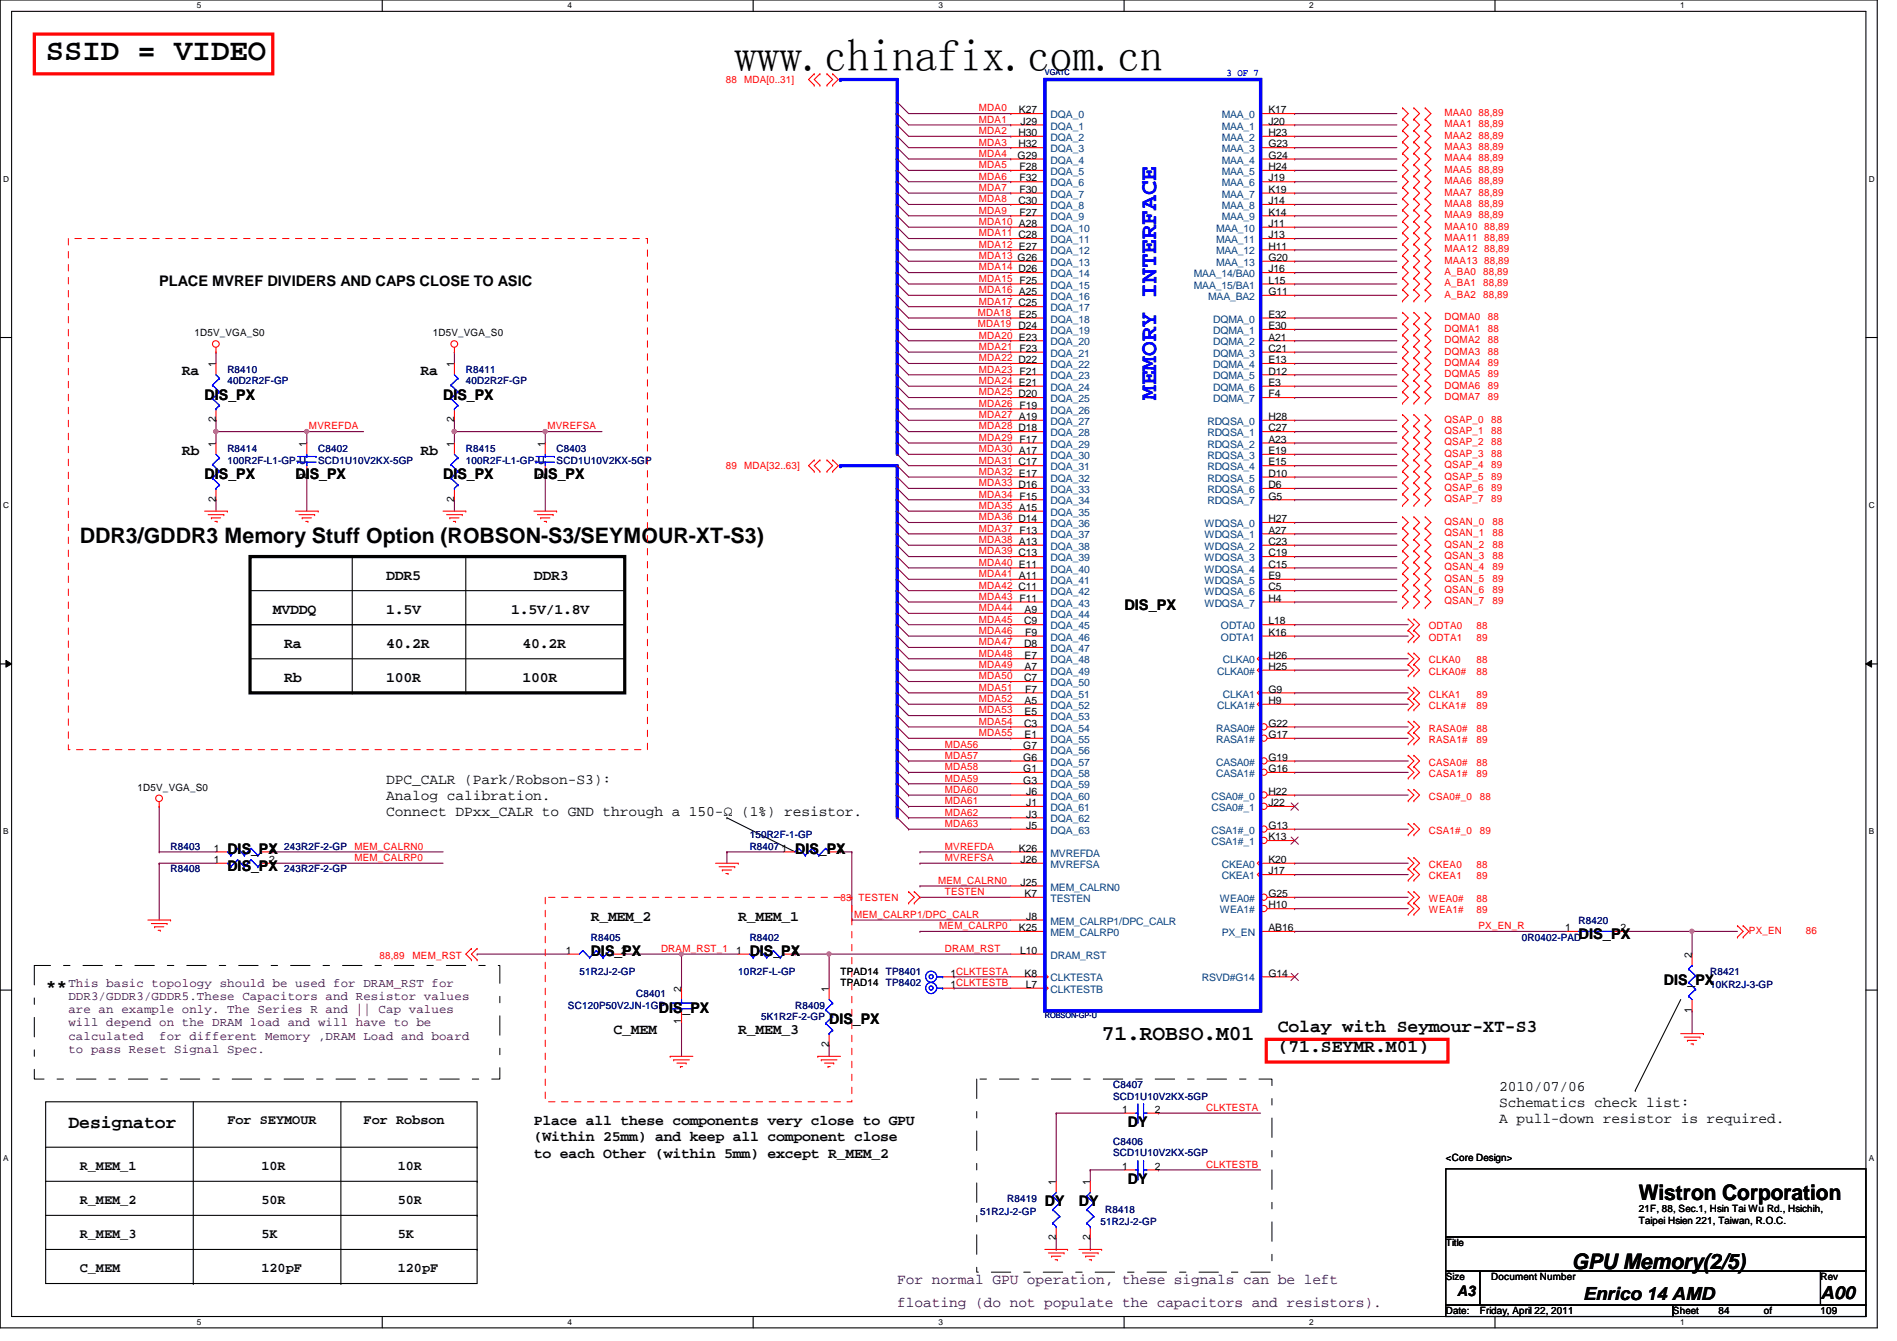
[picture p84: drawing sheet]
<svg xmlns="http://www.w3.org/2000/svg" width="297mm" height="210mm" viewBox="0 0 297 210" stroke-linecap="round" stroke-linejoin="round" font-family="sans-serif">
<defs><g id="words">
<text font-size="7.1" x="115" y="11.1">www.chinafix.com.cn</text>
<text font-size="4.8" x="7.2" y="9.4">SSID = VIDEO</text>
<text font-size="3.7" fill="#00f" x="181" y="62.6" transform="rotate(-90 181 62.6)">MEMORY INTERFACE</text>
<g font-size="3.3">
<text x="12.5" y="84.9">DDR3/GDDR3 Memory Stuff Option (ROBSON-S3/SEYMOUR-XT-S3)</text>
<text x="172.5" y="162.8">71.ROBSO.M01</text>
<text x="256.6" y="187.9">Wistron Corporation</text>
<text x="246.1" y="198.6">GPU Memory(2/5)</text>
</g>
<g font-size="2.8">
<text x="7.2" y="155.3">**</text>
<text x="200.1" y="161.5">Colay with Seymour-XT-S3</text>
<text x="200.1" y="164.7">(71.SEYMR.M01)</text>
<text x="10.7" y="176.6">Designator</text>
<text x="247.9" y="203.5">Enrico 14 AMD</text>
<text x="285.1" y="203.3">A00</text>
</g>
<g font-size="2.3">
<text x="24.9" y="44.8">PLACE MVREF DIVIDERS AND CAPS CLOSE TO ASIC</text>
<text x="28.5" y="58.8">Ra</text>
<text x="65.8" y="58.8">Ra</text>
<text x="32" y="62.6">DIS_PX</text>
<text x="69.4" y="62.6">DIS_PX</text>
<text x="28.5" y="71.2">Rb</text>
<text x="65.8" y="71.2">Rb</text>
<text x="32" y="75">DIS_PX</text>
<text x="46.3" y="75">DIS_PX</text>
<text x="69.4" y="75">DIS_PX</text>
<text x="83.6" y="75">DIS_PX</text>
<text x="60.5" y="90.8">DDR5</text>
<text x="83.6" y="90.8">DDR3</text>
<text x="176.1" y="95.5">DIS_PX</text>
<text x="42.7" y="96.1">MVDDQ</text>
<text x="44.5" y="101.4">Ra</text>
<text x="60.5" y="96.1">1.5V</text>
<text x="60.5" y="101.4">40.2R</text>
<text x="80" y="96.1">1.5V/1.8V</text>
<text x="81.8" y="101.4">40.2R</text>
<text x="44.5" y="106.8">Rb</text>
<text x="60.5" y="106.8">100R</text>
<text x="81.8" y="106.8">100R</text>
<text x="60.5" y="122.8">DPC_CALR (Park/Robson-S3):</text>
<text x="60.5" y="125.3">Analog calibration.</text>
<text x="60.5" y="127.8">Connect DPxx_CALR to GND through a 150-Ω (1%) resistor.</text>
<text x="35.6" y="133.7">DIS_PX</text>
<text x="35.6" y="136.4">DIS_PX</text>
<text x="124.5" y="133.7">DIS_PX</text>
<text x="92.5" y="149.7">DIS_PX</text>
<text x="92.5" y="144.1">R_MEM_2</text>
<text x="115.6" y="144.1">R_MEM_1</text>
<text x="117.4" y="149.7">DIS_PX</text>
<text x="247.2" y="147">DIS_PX</text>
<text x="260.5" y="154.1">DIS_PX</text>
<text x="96.1" y="161.9">C_MEM</text>
<text x="103.2" y="158.6">DIS_PX</text>
<text x="115.6" y="161.9">R_MEM_3</text>
<text x="129.8" y="160.4">DIS_PX</text>
<text x="234.7" y="170.8">2010/07/06</text>
<text x="234.7" y="173.3">Schematics check list:</text>
<text x="83.6" y="176.1">Place all these components very close to GPU</text>
<text x="83.6" y="178.6">(Within 25mm) and keep all component close</text>
<text x="176.6" y="176.4">DY</text>
<text x="234.7" y="175.8">A pull-down resistor is required.</text>
<text x="83.6" y="181.2">to each Other (within 5mm) except R_MEM_2</text>
<text x="176.6" y="185.3">DY</text>
<text x="163.6" y="188.8">DY</text>
<text x="168.9" y="188.8">DY</text>
<text x="228.2" y="202.8">A3</text>
</g>
<g font-size="2.3" fill="#400040">
<text x="140.5" y="201">For normal GPU operation, these signals can be left</text>
<text x="140.5" y="204.6">floating (do not populate the capacitors and resistors).</text>
</g>
<g font-size="2.1">
<text x="35.6" y="176">For SEYMOUR</text>
<text x="56.9" y="176">For Robson</text>
<text x="12.5" y="183.1">R_MEM_1</text>
<text x="40.9" y="183.1">10R</text>
<text x="62.3" y="183.1">10R</text>
<text x="12.5" y="188.4">R_MEM_2</text>
<text x="40.9" y="188.4">50R</text>
<text x="62.3" y="188.4">50R</text>
<text x="12.5" y="193.8">R_MEM_3</text>
<text x="40.9" y="193.8">5K</text>
<text x="62.3" y="193.8">5K</text>
<text x="12.5" y="199.1">C_MEM</text>
<text x="40.9" y="199.1">120pF</text>
<text x="62.3" y="199.1">120pF</text>
</g>
<g font-size="1.9" fill="#400040">
<text x="10.7" y="154.4">This basic topology should be used for DRAM_RST for</text>
<text x="10.7" y="156.5">DDR3/GDDR3/GDDR5.These Capacitors and Resistor values</text>
<text x="10.7" y="158.6">are an example only. The Series R and || Cap values</text>
<text x="10.7" y="160.7">will depend on the DRAM load and will have to be</text>
<text x="10.7" y="162.7">calculated</text>
<text x="10.7" y="164.8">to pass Reset Signal Spec.</text>
<text x="24.9" y="162.7">for different Memory ,DRAM Load and board</text>
</g>
<text font-size="1.6" fill="#00f" x="192.1" y="11.9">3 OF 7</text>
<g font-size="1.6" fill="#f00">
<text x="113.7" y="13">88 MDA[0..31]</text>
<text x="153.3" y="17.4">MDA0</text>
<text x="153.3" y="19.2">MDA1</text>
<text x="153.3" y="21">MDA2</text>
<text x="153.3" y="22.8">MDA3</text>
<text x="226.2" y="18.2">MAA0 88,89</text>
<text x="226.2" y="19.9">MAA1 88,89</text>
<text x="226.2" y="21.7">MAA2 88,89</text>
<text x="226.2" y="23.5">MAA3 88,89</text>
<text x="153.3" y="24.6">MDA4</text>
<text x="153.3" y="26.3">MDA5</text>
<text x="153.3" y="28.1">MDA6</text>
<text x="153.3" y="29.9">MDA7</text>
<text x="226.2" y="25.3">MAA4 88,89</text>
<text x="226.2" y="27.1">MAA5 88,89</text>
<text x="226.2" y="28.8">MAA6 88,89</text>
<text x="153.3" y="33.4">MDA9</text>
<text x="153.3" y="31.7">MDA8</text>
<text x="153.3" y="35.2">MDA10 A28</text>
<text x="226.2" y="30.6">MAA7 88,89</text>
<text x="226.2" y="32.4">MAA8 88,89</text>
<text x="226.2" y="34.2">MAA9 88,89</text>
<text x="226.2" y="35.9">MAA10 88,89</text>
<text x="153.3" y="38.8">MDA12 E27</text>
<text x="153.3" y="37">MDA11 C28</text>
<text x="153.3" y="40.6">MDA13 G26</text>
<text x="226.2" y="37.7">MAA11 88,89</text>
<text x="226.2" y="39.5">MAA12 88,89</text>
<text x="226.2" y="41.3">MAA13 88,89</text>
<text x="153.3" y="44.1">MDA15 F25</text>
<text x="153.3" y="42.3">MDA14 D26</text>
<text x="153.3" y="47.7">MDA17 C25</text>
<text x="153.3" y="45.9">MDA16 A25</text>
<text x="226.2" y="43.1">A_BA0</text>
<text x="226.2" y="44.8">A_BA1</text>
<text x="226.2" y="46.6">A_BA2</text>
<text x="232.2" y="43.1">88,89</text>
<text x="232.2" y="44.8">88,89</text>
<text x="232.2" y="46.6">88,89</text>
<text x="153.1" y="49.4">MDA18</text>
<text x="153.1" y="51.2">MDA19 D24</text>
<text x="153.3" y="53">MDA20 E23</text>
<text x="226.2" y="50.2">DQMA0</text>
<text x="226.2" y="51.9">DQMA1</text>
<text x="226.2" y="53.7">DQMA2</text>
<text x="233" y="50.2">88</text>
<text x="233" y="51.9">88</text>
<text x="233" y="53.7">88</text>
<text x="153.3" y="54.8">MDA21 F23</text>
<text x="153.3" y="58.3">MDA23 F21</text>
<text x="153.3" y="56.6">MDA22 D22</text>
<text x="226.2" y="55.5">DQMA3</text>
<text x="226.2" y="57.3">DQMA4</text>
<text x="226.2" y="59.1">DQMA5</text>
<text x="233" y="55.5">88</text>
<text x="233" y="57.3">89</text>
<text x="233" y="59.1">89</text>
<text x="153.3" y="61.9">MDA25 D20</text>
<text x="153.3" y="65.4">MDA27 A19</text>
<text x="153.3" y="60.1">MDA24 E21</text>
<text x="153.3" y="63.7">MDA26 F19</text>
<text x="226.2" y="60.8">DQMA6</text>
<text x="226.2" y="62.6">DQMA7</text>
<text x="233" y="60.8">89</text>
<text x="233" y="62.6">89</text>
<text x="48.4" y="67.2">MVREFDA</text>
<text x="85.7" y="67.2">MVREFSA</text>
<text x="153.3" y="67.2">MDA28 D18</text>
<text x="153.3" y="70.8">MDA30 A17</text>
<text x="153.3" y="69">MDA29 F17</text>
<text x="226.2" y="66.2">QSAP_0</text>
<text x="226.2" y="67.9">QSAP_1</text>
<text x="226.2" y="69.7">QSAP_2</text>
<text x="226.2" y="71.5">QSAP_3</text>
<text x="233.5" y="66.2">88</text>
<text x="233.5" y="67.9">88</text>
<text x="233.5" y="69.7">88</text>
<text x="233.5" y="71.5">88</text>
<text x="113.7" y="73.4">89 MDA[32..63]</text>
<text x="153.3" y="77.9">MDA34 F15</text>
<text x="153.3" y="72.6">MDA31 C17</text>
<text x="153.3" y="76.1">MDA33 D16</text>
<text x="153.3" y="74.3">MDA32 E17</text>
<text x="226.2" y="73.3">QSAP_4</text>
<text x="226.2" y="75.1">QSAP_5</text>
<text x="226.2" y="76.8">QSAP_6</text>
<text x="233.5" y="73.3">89</text>
<text x="233.5" y="75.1">89</text>
<text x="233.5" y="76.8">89</text>
<text x="153.3" y="79.7">MDA35 A15</text>
<text x="153.3" y="81.4">MDA36 D14</text>
<text x="153.3" y="83.2">MDA37 F13</text>
<text x="226.2" y="82.2">QSAN_0</text>
<text x="226.2" y="83.9">QSAN_1</text>
<text x="226.2" y="78.6">QSAP_7</text>
<text x="233.5" y="78.6">89</text>
<text x="233.7" y="82.2">88</text>
<text x="233.7" y="83.9">88</text>
<text x="153.3" y="85">MDA38 A13</text>
<text x="153.3" y="88.6">MDA40 E11</text>
<text x="153.3" y="86.8">MDA39 C13</text>
<text x="226.2" y="85.7">QSAN_2</text>
<text x="226.2" y="87.5">QSAN_3</text>
<text x="226.2" y="89.3">QSAN_4</text>
<text x="233.7" y="85.7">88</text>
<text x="233.7" y="87.5">88</text>
<text x="233.7" y="89.3">89</text>
<text x="153.3" y="95.7">MDA44</text>
<text x="153.3" y="90.3">MDA41 A11</text>
<text x="153.3" y="92.1">MDA42 C11</text>
<text x="153.3" y="93.9">MDA43 F11</text>
<text x="226.2" y="91.1">QSAN_5</text>
<text x="226.2" y="92.8">QSAN_6</text>
<text x="226.2" y="94.6">QSAN_7</text>
<text x="233.7" y="91.1">89</text>
<text x="233.7" y="92.8">89</text>
<text x="233.7" y="94.6">89</text>
<text x="153.3" y="97.5">MDA45</text>
<text x="153.3" y="101">MDA47</text>
<text x="153.3" y="99.2">MDA46</text>
<text x="223.7" y="100.3">ODTA1</text>
<text x="223.7" y="98.5">ODTA0</text>
<text x="231.2" y="100.3">89</text>
<text x="231.2" y="98.5">88</text>
<text x="153.3" y="104.6">MDA49</text>
<text x="153.3" y="102.8">MDA48</text>
<text x="153.3" y="106.3">MDA50</text>
<text x="223.7" y="105.6">CLKA0#</text>
<text x="223.7" y="103.8">CLKA0</text>
<text x="231.2" y="105.6">88</text>
<text x="231.2" y="103.8">88</text>
<text x="153.3" y="109.9">MDA52</text>
<text x="153.3" y="108.1">MDA51</text>
<text x="153.3" y="113.5">MDA54</text>
<text x="153.3" y="111.7">MDA53</text>
<text x="223.7" y="109.2">CLKA1</text>
<text x="223.7" y="111">CLKA1#</text>
<text x="231.2" y="109.2">89</text>
<text x="231.2" y="111">89</text>
<text x="148" y="118.8">MDA57</text>
<text x="148" y="117">MDA56</text>
<text x="153.3" y="115.2">MDA55</text>
<text x="223.7" y="114.5">RASA0#</text>
<text x="223.7" y="116.3">RASA1#</text>
<text x="223.7" y="119.8">CASA0#</text>
<text x="231.2" y="114.5">88</text>
<text x="231.2" y="116.3">89</text>
<text x="231.2" y="119.8">88</text>
<text x="148" y="122.3">MDA59</text>
<text x="148" y="125.9">MDA61</text>
<text x="148" y="124.1">MDA60</text>
<text x="148" y="120.6">MDA58</text>
<text x="223.7" y="121.6">CASA1#</text>
<text x="223.7" y="125.2">CSA0#_0</text>
<text x="231.2" y="121.6">89</text>
<text x="231.7" y="125.2">88</text>
<text x="148" y="127.7">MDA62</text>
<text x="148" y="129.5">MDA63</text>
<text x="223.7" y="130.5">CSA1#_0</text>
<text x="231.7" y="130.5">89</text>
<text x="55.5" y="134.8">MEM_CALRP0</text>
<text x="55.5" y="133">MEM_CALRN0</text>
<text x="148" y="133">MVREFDA</text>
<text x="148" y="134.8">MVREFSA</text>
<text x="223.7" y="135.8">CKEA0</text>
<text x="223.7" y="137.6">CKEA1</text>
<text x="231.2" y="135.8">88</text>
<text x="231.2" y="137.6">89</text>
<text x="131.6" y="141">83</text>
<text x="133.7" y="143.7">MEM_CALRP1/DPC_CALR</text>
<text x="134.4" y="141">TESTEN</text>
<text x="146.9" y="138.3">MEM_CALRN0</text>
<text x="148" y="140.1">TESTEN</text>
<text x="223.7" y="143">WEA1#</text>
<text x="223.7" y="141.2">WEA0#</text>
<text x="231.2" y="143">89</text>
<text x="231.2" y="141.2">88</text>
<text x="103.5" y="149">DRAM_RST_1</text>
<text x="147.1" y="145.5">MEM_CALRP0</text>
<text x="148" y="149">DRAM_RST</text>
<text x="231.5" y="145.5">PX_EN_R</text>
<text x="273.9" y="146.2">PX_EN</text>
<text x="282.7" y="146.2">86</text>
<text x="59.4" y="150.1">88,89</text>
<text x="64.6" y="150.1">MEM_RST</text>
<text x="188.8" y="173.9">CLKTESTA</text>
<text x="188.8" y="182.8">CLKTESTB</text>
</g>
<g font-size="1.6">
<text x="159.6" y="17.7">K27</text>
<text x="198.6" y="17.7">K17</text>
<text x="159.5" y="21.3">H30</text>
<text x="159.5" y="23.1">H32</text>
<text x="159.8" y="19.5">J29</text>
<text x="198.6" y="19.5">J20</text>
<text x="198.6" y="21.3">H23</text>
<text x="198.6" y="23.1">G23</text>
<text x="159.3" y="24.8">G29</text>
<text x="159.6" y="26.6">F28</text>
<text x="159.6" y="28.4">F32</text>
<text x="198.6" y="24.8">G24</text>
<text x="198.6" y="26.6">H24</text>
<text x="198.6" y="28.4">J19</text>
<text x="159.5" y="32">C30</text>
<text x="159.6" y="30.2">F30</text>
<text x="159.6" y="33.7">F27</text>
<text x="198.6" y="35.5">J11</text>
<text x="198.6" y="30.2">K19</text>
<text x="198.6" y="32">J14</text>
<text x="198.6" y="33.7">K14</text>
<text x="198.6" y="37.3">J13</text>
<text x="198.6" y="39.1">H11</text>
<text x="198.6" y="40.9">G20</text>
<text x="198.6" y="46.2">G11</text>
<text x="198.6" y="42.6">J16</text>
<text x="198.6" y="44.4">L15</text>
<text x="30.4" y="52.7">1D5V_VGA_S0</text>
<text x="67.8" y="52.7">1D5V_VGA_S0</text>
<text x="159.6" y="49.7">E25</text>
<text x="198.6" y="49.7">E32</text>
<text x="198.6" y="51.5">E30</text>
<text x="198.6" y="53.3">A21</text>
<text x="33.8" y="57.4" transform="rotate(-90 33.8 57.4)">1</text>
<text x="71.1" y="57.4" transform="rotate(-90 71.1 57.4)">1</text>
<text x="198.6" y="55.1">C21</text>
<text x="198.6" y="56.9">E13</text>
<text x="198.6" y="58.6">D12</text>
<text x="198.6" y="60.4">E3</text>
<text x="198.6" y="62.2">F4</text>
<text x="198.6" y="65.7">H28</text>
<text x="33.8" y="69.9" transform="rotate(-90 33.8 69.9)">1</text>
<text x="33.8" y="66.1" transform="rotate(-90 33.8 66.1)">2</text>
<text x="48" y="69.9" transform="rotate(-90 48 69.9)">1</text>
<text x="71.1" y="69.9" transform="rotate(-90 71.1 69.9)">1</text>
<text x="71.1" y="66.1" transform="rotate(-90 71.1 66.1)">2</text>
<text x="85.3" y="69.9" transform="rotate(-90 85.3 69.9)">1</text>
<text x="198.6" y="67.5">C27</text>
<text x="198.6" y="69.3">A23</text>
<text x="198.6" y="71.1">E19</text>
<text x="48" y="75" transform="rotate(-90 48 75)">2</text>
<text x="85.3" y="75" transform="rotate(-90 85.3 75)">2</text>
<text x="198.6" y="72.9">E15</text>
<text x="198.6" y="74.6">D10</text>
<text x="198.6" y="76.4">D6</text>
<text x="33.8" y="78.6" transform="rotate(-90 33.8 78.6)">2</text>
<text x="71.1" y="78.6" transform="rotate(-90 71.1 78.6)">2</text>
<text x="198.6" y="78.2">G5</text>
<text x="198.6" y="81.7">H27</text>
<text x="198.6" y="83.5">A27</text>
<text x="198.6" y="85.3">C23</text>
<text x="198.6" y="87.1">C19</text>
<text x="198.6" y="88.9">C15</text>
<text x="160.4" y="96">A9</text>
<text x="198.6" y="90.6">E9</text>
<text x="198.6" y="92.4">C5</text>
<text x="198.6" y="94.2">H4</text>
<text x="160.4" y="97.7">C9</text>
<text x="160.4" y="101.3">D8</text>
<text x="160.5" y="99.5">F9</text>
<text x="198.6" y="97.7">L18</text>
<text x="198.6" y="99.5">K16</text>
<text x="160.4" y="106.6">C7</text>
<text x="160.4" y="103.1">E7</text>
<text x="160.4" y="104.9">A7</text>
<text x="198.6" y="103.1">H26</text>
<text x="198.6" y="104.9">H25</text>
<text x="160.4" y="113.7">C3</text>
<text x="160.4" y="110.2">A5</text>
<text x="160.4" y="112">E5</text>
<text x="160.5" y="108.4">F7</text>
<text x="198.6" y="108.4">G9</text>
<text x="198.6" y="110.2">H9</text>
<text x="198.6" y="113.7">G22</text>
<text x="160.2" y="117.3">G7</text>
<text x="160.2" y="119.1">G6</text>
<text x="160.4" y="115.5">E1</text>
<text x="198.6" y="119.1">G19</text>
<text x="198.6" y="115.5">G17</text>
<text x="21.5" y="123.8">1D5V_VGA_S0</text>
<text x="160.2" y="120.9">G1</text>
<text x="160.2" y="122.6">G3</text>
<text x="160.7" y="124.4">J6</text>
<text x="198.6" y="120.9">G16</text>
<text x="198.6" y="124.4">H22</text>
<text x="160.7" y="126.2">J1</text>
<text x="160.7" y="128">J3</text>
<text x="160.7" y="129.8">J5</text>
<text x="198.6" y="126.2">J22</text>
<text x="198.6" y="129.8">G13</text>
<text x="198.6" y="131.5">K13</text>
<text x="33.5" y="133.3">1</text>
<text x="33.5" y="135.1">1</text>
<text x="42.2" y="133.3">2</text>
<text x="42.2" y="135.1">2</text>
<text x="122.4" y="133.3">1</text>
<text x="131.1" y="133.3">2</text>
<text x="159.6" y="133.3">K26</text>
<text x="159.8" y="135.1">J26</text>
<text x="198.6" y="135.1">K20</text>
<text x="198.6" y="136.9">J17</text>
<text x="159.8" y="138.6">J25</text>
<text x="160.4" y="140.4">K7</text>
<text x="160.7" y="144">J8</text>
<text x="198.6" y="140.4">G25</text>
<text x="198.6" y="142.2">H10</text>
<text x="88.6" y="149.3">1</text>
<text x="97.3" y="149.3">2</text>
<text x="115.3" y="149.3">1</text>
<text x="123.9" y="149.3">2</text>
<text x="159.6" y="145.8">K25</text>
<text x="159.7" y="149.3">L10</text>
<text x="198.6" y="145.8">AB16</text>
<text x="245.1" y="145.8">1</text>
<text x="253.7" y="145.8">2</text>
<text x="264.9" y="149.9" transform="rotate(-90 264.9 149.9)">2</text>
<text x="106.7" y="155.2" transform="rotate(-90 106.7 155.2)">2</text>
<text x="129.8" y="155.2" transform="rotate(-90 129.8 155.2)">1</text>
<text x="131.6" y="154.3">TPAD14</text>
<text x="131.6" y="152.6">TPAD14</text>
<text x="148.8" y="154.6">1CLKTESTB</text>
<text x="148.8" y="152.9">1CLKTESTA</text>
<text x="160.4" y="152.9">K8</text>
<text x="160.6" y="154.6">L7</text>
<text x="198.6" y="152.9">G14</text>
<text x="106.7" y="160.4" transform="rotate(-90 106.7 160.4)">1</text>
<text x="264.9" y="158.6" transform="rotate(-90 264.9 158.6)">1</text>
<text x="129.8" y="163.9" transform="rotate(-90 129.8 163.9)">2</text>
<text x="175.7" y="174.2">1</text>
<text x="180.8" y="174.2">2</text>
<text x="165.4" y="185.5" transform="rotate(-90 165.4 185.5)">1</text>
<text x="170.7" y="185.5" transform="rotate(-90 170.7 185.5)">1</text>
<text x="175.7" y="183.1">1</text>
<text x="180.8" y="183.1">2</text>
<text x="226.4" y="181.7">&lt;Core Design&gt;</text>
<text x="256.6" y="189.7">21F, 88, Sec.1, Hsin Tai Wu Rd., Hsichih,</text>
<text x="256.6" y="191.6">Taipei Hsien 221, Taiwan, R.O.C.</text>
<text x="165.4" y="194.1" transform="rotate(-90 165.4 194.1)">2</text>
<text x="170.7" y="194.1" transform="rotate(-90 170.7 194.1)">2</text>
<text x="226.4" y="195.1">Title</text>
<text x="226.4" y="200.4">Size</text>
<text x="233.5" y="200.4">Document Number</text>
<text x="285.1" y="200.4">Rev</text>
<text x="226.4" y="205.7">Date:</text>
<text x="231.7" y="205.7">Friday, April 22, 2011</text>
<text x="262" y="205.7">Sheet</text>
<text x="269.1" y="205.7">84</text>
<text x="276.2" y="205.7">of</text>
<text x="285.1" y="205.7">109</text>
</g>
<g font-size="1.6" fill="#004080">
<text x="164.5" y="18.5">DQA_0</text>
<text x="164.5" y="20.3">DQA_1</text>
<text x="164.5" y="22.1">DQA_2</text>
<text x="164.5" y="23.8">DQA_3</text>
<text x="191.3" y="18.5">MAA_0</text>
<text x="191.3" y="20.3">MAA_1</text>
<text x="191.3" y="22.1">MAA_2</text>
<text x="191.3" y="23.8">MAA_3</text>
<text x="164.5" y="25.6">DQA_4</text>
<text x="164.5" y="27.4">DQA_5</text>
<text x="164.5" y="29.2">DQA_6</text>
<text x="191.3" y="25.6">MAA_4</text>
<text x="191.3" y="27.4">MAA_5</text>
<text x="191.3" y="29.2">MAA_6</text>
<text x="164.5" y="30.9">DQA_7</text>
<text x="164.5" y="32.7">DQA_8</text>
<text x="164.5" y="34.5">DQA_9</text>
<text x="191.3" y="30.9">MAA_7</text>
<text x="191.3" y="32.7">MAA_8</text>
<text x="191.3" y="34.5">MAA_9</text>
<text x="164.5" y="36.3">DQA_10</text>
<text x="164.5" y="38.1">DQA_11</text>
<text x="164.5" y="39.8">DQA_12</text>
<text x="164.5" y="41.6">DQA_13</text>
<text x="190.4" y="36.3">MAA_10</text>
<text x="190.4" y="38.1">MAA_11</text>
<text x="190.4" y="39.8">MAA_12</text>
<text x="190.4" y="41.6">MAA_13</text>
<text x="164.5" y="43.4">DQA_14</text>
<text x="164.5" y="45.2">DQA_15</text>
<text x="164.5" y="46.9">DQA_16</text>
<text x="186.9" y="43.4">MAA_14/BA0</text>
<text x="186.9" y="45.2">MAA_15/BA1</text>
<text x="189.2" y="46.9">MAA_BA2</text>
<text x="164.5" y="48.7">DQA_17</text>
<text x="164.5" y="50.5">DQA_18</text>
<text x="164.5" y="52.3">DQA_19</text>
<text x="189.9" y="50.5">DQMA_0</text>
<text x="189.9" y="52.3">DQMA_1</text>
<text x="164.5" y="54.1">DQA_20</text>
<text x="164.5" y="55.8">DQA_21</text>
<text x="164.5" y="57.6">DQA_22</text>
<text x="164.5" y="59.4">DQA_23</text>
<text x="189.9" y="54.1">DQMA_2</text>
<text x="189.9" y="55.8">DQMA_3</text>
<text x="189.9" y="57.6">DQMA_4</text>
<text x="189.9" y="59.4">DQMA_5</text>
<text x="164.5" y="61.2">DQA_24</text>
<text x="164.5" y="62.9">DQA_25</text>
<text x="164.5" y="64.7">DQA_26</text>
<text x="189.9" y="61.2">DQMA_6</text>
<text x="189.9" y="62.9">DQMA_7</text>
<text x="164.5" y="66.5">DQA_27</text>
<text x="164.5" y="68.3">DQA_28</text>
<text x="164.5" y="70.1">DQA_29</text>
<text x="164.5" y="71.8">DQA_30</text>
<text x="189.1" y="66.5">RDQSA_0</text>
<text x="189.1" y="68.3">RDQSA_1</text>
<text x="189.1" y="70.1">RDQSA_2</text>
<text x="189.1" y="71.8">RDQSA_3</text>
<text x="164.5" y="73.6">DQA_31</text>
<text x="164.5" y="75.4">DQA_32</text>
<text x="164.5" y="77.2">DQA_33</text>
<text x="189.1" y="73.6">RDQSA_4</text>
<text x="189.1" y="75.4">RDQSA_5</text>
<text x="189.1" y="77.2">RDQSA_6</text>
<text x="164.5" y="79">DQA_34</text>
<text x="164.5" y="80.7">DQA_35</text>
<text x="164.5" y="82.5">DQA_36</text>
<text x="188.6" y="82.5">WDQSA_0</text>
<text x="189.1" y="79">RDQSA_7</text>
<text x="164.5" y="84.3">DQA_37</text>
<text x="164.5" y="86.1">DQA_38</text>
<text x="164.5" y="87.8">DQA_39</text>
<text x="164.5" y="89.6">DQA_40</text>
<text x="188.6" y="84.3">WDQSA_1</text>
<text x="188.6" y="86.1">WDQSA_2</text>
<text x="188.6" y="87.8">WDQSA_3</text>
<text x="188.6" y="89.6">WDQSA_4</text>
<text x="164.5" y="91.4">DQA_41</text>
<text x="164.5" y="93.2">DQA_42</text>
<text x="164.5" y="95">DQA_43</text>
<text x="188.6" y="91.4">WDQSA_5</text>
<text x="188.6" y="93.2">WDQSA_6</text>
<text x="188.6" y="95">WDQSA_7</text>
<text x="164.5" y="96.7">DQA_44</text>
<text x="164.5" y="98.5">DQA_45</text>
<text x="164.5" y="100.3">DQA_46</text>
<text x="191.2" y="98.5">ODTA0</text>
<text x="191.2" y="100.3">ODTA1</text>
<text x="164.5" y="102.1">DQA_47</text>
<text x="164.5" y="103.8">DQA_48</text>
<text x="164.5" y="105.6">DQA_49</text>
<text x="164.5" y="107.4">DQA_50</text>
<text x="190.6" y="105.6">CLKA0#</text>
<text x="191.5" y="103.8">CLKA0</text>
<text x="164.5" y="109.2">DQA_51</text>
<text x="164.5" y="111">DQA_52</text>
<text x="164.5" y="112.7">DQA_53</text>
<text x="190.6" y="111">CLKA1#</text>
<text x="191.5" y="109.2">CLKA1</text>
<text x="164.5" y="114.5">DQA_54</text>
<text x="164.5" y="116.3">DQA_55</text>
<text x="164.5" y="118.1">DQA_56</text>
<text x="164.5" y="119.8">DQA_57</text>
<text x="190.4" y="119.8">CASA0#</text>
<text x="190.4" y="114.5">RASA0#</text>
<text x="190.4" y="116.3">RASA1#</text>
<text x="164.5" y="121.6">DQA_58</text>
<text x="164.5" y="123.4">DQA_59</text>
<text x="164.5" y="125.2">DQA_60</text>
<text x="189.7" y="125.2">CSA0#_0</text>
<text x="190.4" y="121.6">CASA1#</text>
<text x="164.5" y="127">DQA_61</text>
<text x="164.5" y="128.7">DQA_62</text>
<text x="164.5" y="130.5">DQA_63</text>
<text x="189.7" y="127">CSA0#_1</text>
<text x="189.7" y="130.5">CSA1#_0</text>
<text x="164.5" y="134.1">MVREFDA</text>
<text x="164.5" y="135.8">MVREFSA</text>
<text x="189.7" y="132.3">CSA1#_1</text>
<text x="191.3" y="135.8">CKEA0</text>
<text x="191.3" y="137.6">CKEA1</text>
<text x="164.5" y="139.4">MEM_CALRN0</text>
<text x="164.5" y="141.2">TESTEN</text>
<text x="191" y="141.2">WEA0#</text>
<text x="191" y="143">WEA1#</text>
<text x="164.5" y="144.7">MEM_CALRP1/DPC_CALR</text>
<text x="164.5" y="146.5">MEM_CALRP0</text>
<text x="191.3" y="146.5">PX_EN</text>
<text x="164.5" y="150.1">DRAM_RST</text>
<text x="164.5" y="153.6">CLKTESTA</text>
<text x="164.5" y="155.4">CLKTESTB</text>
<text x="188.2" y="153.6">RSVD#G14</text>
</g>
<g font-size="1.6" fill="#000080">
<text x="35.6" y="58.3">R8410</text>
<text x="72.9" y="58.3">R8411</text>
<text x="35.6" y="60.1">40D2R2F-GP</text>
<text x="72.9" y="60.1">40D2R2F-GP</text>
<text x="35.6" y="70.8">R8414</text>
<text x="49.8" y="70.8">C8402</text>
<text x="72.9" y="70.8">R8415</text>
<text x="87.2" y="70.8">C8403</text>
<text x="35.6" y="72.6">100R2F-L1-GP-U</text>
<text x="49.8" y="72.6">SCD1U10V2KX-5GP</text>
<text x="72.9" y="72.6">100R2F-L1-GP-U</text>
<text x="87.2" y="72.6">SCD1U10V2KX-5GP</text>
<text x="117.4" y="131.2">150R2F-1-GP</text>
<text x="26.7" y="133">R8403</text>
<text x="26.7" y="136.6">R8408</text>
<text x="44.5" y="133">243R2F-2-GP</text>
<text x="44.5" y="136.6">243R2F-2-GP</text>
<text x="117.4" y="133">R8407</text>
<text x="92.5" y="147.2">R8405</text>
<text x="117.4" y="147.2">R8402</text>
<text x="238.3" y="147.2">0R0402-PAD</text>
<text x="247.2" y="144.6">R8420</text>
<text x="90.7" y="152.6">51R2J-2-GP</text>
<text x="115.6" y="152.6">10R2F-L-GP</text>
<text x="138.7" y="154.3">TP8402</text>
<text x="138.7" y="152.6">TP8401</text>
<text x="267.8" y="152.6">R8421</text>
<text x="267.8" y="154.7">10KR2J-3-GP</text>
<text x="88.9" y="157.9">SC120P50V2JN-1GP</text>
<text x="99.6" y="156.1">C8401</text>
<text x="119.2" y="159.7">5K1R2F-2-GP</text>
<text x="124.5" y="157.9">R8409</text>
<text x="174.3" y="170.3">C8407</text>
<text x="174.3" y="172.1">SCD1U10V2KX-5GP</text>
<text x="174.3" y="179.2">C8406</text>
<text x="174.3" y="181">SCD1U10V2KX-5GP</text>
<text x="153.5" y="190.2">51R2J-2-GP</text>
<text x="157.7" y="188.1">R8419</text>
<text x="172.3" y="191.7">51R2J-2-GP</text>
<text x="173.1" y="189.9">R8418</text>
</g>
<g font-size="1.3">
<text x="30.8" y="1.3">5</text>
<text x="88.9" y="1.3">4</text>
<text x="146.9" y="1.3">3</text>
<text x="205" y="1.3">2</text>
<text x="263.1" y="1.3">1</text>
<text x=".5" y="28.4">D</text>
<text x="292.6" y="28.4">D</text>
<text x=".5" y="79.5">C</text>
<text x="292.6" y="79.5">C</text>
<text x=".5" y="130.6">B</text>
<text x="292.6" y="130.6">B</text>
<text x=".5" y="181.7">A</text>
<text x="292.6" y="181.7">A</text>
<text x="30.8" y="207.4">5</text>
<text x="88.9" y="207.4">4</text>
<text x="146.9" y="207.4">3</text>
<text x="205" y="207.4">2</text>
<text x="263.1" y="207.4">1</text>
</g>
<g font-size="1.3" fill="#000080">
<text x="163.6" y="11.8">VGA1C</text>
<text x="163.6" y="159.4">ROBSON-GP-U</text>
</g>
</g></defs>
<path d="M0 0h293.9v207.8h-293.9zM1.8 1.8h290.4v204.3h-290.4z" fill="none" stroke="#000" stroke-width=".17"/>
<g fill="#fff">
<path d="M30.8 .2h.7v1.4h-.7z"/>
<path d="M30.8 206.2h.7v1.4h-.7z"/>
</g>
<path d="M59.9 0v1.8M59.9 206.1v1.7" fill="none" stroke="#000" stroke-width=".17"/>
<g fill="#fff">
<path d="M88.9 .2h.6v1.4h-.6z"/>
<path d="M88.9 206.2h.6v1.4h-.6z"/>
</g>
<path d="M117.9 0v1.8M117.9 206.1v1.7" fill="none" stroke="#000" stroke-width=".17"/>
<g fill="#fff">
<path d="M146.9 .2h.7v1.4h-.7z"/>
<path d="M146.9 206.2h.7v1.4h-.7z"/>
</g>
<path d="M176 0v1.8M176 206.1v1.7" fill="none" stroke="#000" stroke-width=".17"/>
<g fill="#fff">
<path d="M205 .2h.7v1.4h-.7z"/>
<path d="M205 206.2h.7v1.4h-.7z"/>
</g>
<path d="M234.1 0v1.8M234.1 206.1v1.7" fill="none" stroke="#000" stroke-width=".17"/>
<g fill="#fff">
<path d="M263.1 .2h.7v1.4h-.7z"/>
<path d="M263.1 206.2h.7v1.4h-.7z"/>
<path d="M.5 27.3h.9v1.4h-.9z"/>
<path d="M292.6 27.3h.9v1.4h-.9z"/>
<path d="M.5 78.4h.9v1.4h-.9z"/>
<path d="M292.6 78.4h.9v1.4h-.9z"/>
</g>
<path d="M0 52.8h1.8M292.2 52.8h1.7" fill="none" stroke="#000" stroke-width=".17"/>
<g fill="#fff">
<path d="M.5 129.5h.8v1.3h-.8z"/>
<path d="M292.6 129.5h.8v1.3h-.8z"/>
</g>
<path d="M0 103.9h1.8M292.2 103.9h1.7" fill="none" stroke="#000" stroke-width=".17"/>
<path d="M.9 103.4l.9 .5-.9 .5zM292.2 103.9l.9-.5v1z" fill="#000"/>
<path d="M.9 103.4l.9 .5-.9 .5zM292.2 103.9l.9-.5v1z" fill="none" stroke="#000" stroke-width=".16"/>
<g fill="#fff">
<path d="M.5 180.5h.8v1.4h-.8z"/>
<path d="M292.6 180.5h.8v1.4h-.8z"/>
</g>
<path d="M0 155h1.8M292.2 155h1.7" fill="none" stroke="#000" stroke-width=".17"/>
<g fill="none" stroke="#800040" stroke-width=".17">
<path d="M142.3 17.8h16M142.3 19.6h16M158.3 17.8h.1M158.3 19.6h.1M142.3 39.1h16M142.3 37.3h16M142.3 24.9h16M142.3 33.8h16M142.3 32h16M142.3 26.7h16M142.3 21.3h16M142.3 28.4h16"/>
<path d="M142.3 23.1h16M142.3 30.2h16M142.3 35.6h16M158.3 39.1h.1M158.3 37.3h.1M158.3 24.9h.1M158.3 33.8h.1M158.3 32h.1M158.3 26.7h.1M158.3 21.3h.1M158.3 28.4h.1M158.3 23.1h.1"/>
<path d="M158.3 30.2h.1M158.3 35.6h.1M142.3 44.4h16M142.3 55.1h16M142.3 49.8h16M142.3 58.7h16M142.3 53.3h16M142.3 40.9h16M142.3 56.9h16M142.3 51.6h16M142.3 42.7h16M142.3 48h16"/>
<path d="M142.3 46.2h16M158.3 44.4h.1M158.3 55.1h.1M158.3 49.8h.1M158.3 58.7h.1M158.3 53.3h.1M158.3 40.9h.1M158.3 56.9h.1M158.3 51.6h.1M158.3 42.7h.1M158.3 48h.1M158.3 46.2h.1"/>
<path d="M33.8 78.2h.1M33.8 67.6h.1M33.8 67.6v1.7M33.8 78.2v1.8M142.3 67.6h16M142.3 71.1h16M142.3 78.2h16M142.3 72.9h16M142.3 62.2h16M142.3 65.8h16M142.3 69.3h16M142.3 60.4h16"/>
<path d="M142.3 76.5h16M142.3 64h16M142.3 74.7h16M158.3 67.6h.1M158.3 71.1h.1M158.3 78.2h.1M158.3 72.9h.1M158.3 62.2h.1M158.3 65.8h.1M158.3 69.3h.1M158.3 60.4h.1M158.3 76.5h.1"/>
<path d="M158.3 64h.1M158.3 74.7h.1M142.3 97.8h16M142.3 85.3h16M142.3 88.9h16M142.3 80h16M142.3 96h16M142.3 81.8h16M142.3 83.6h16M142.3 99.6h16M142.3 90.7h16M142.3 87.1h16"/>
<path d="M142.3 92.5h16M142.3 94.2h16M158.3 97.8h.1M158.3 85.3h.1M158.3 88.9h.1M158.3 80h.1M158.3 96h.1M158.3 81.8h.1M158.3 83.6h.1M158.3 99.6h.1M158.3 90.7h.1M158.3 87.1h.1"/>
<path d="M158.3 92.5h.1M158.3 94.2h.1M142.3 119.1h.1M142.3 117.3h.1M142.3 110.2h16M142.3 108.5h16M142.3 101.3h16M142.3 119.1h16M142.3 113.8h16M142.3 115.6h16M142.3 104.9h16M142.3 103.1h16"/>
<path d="M142.3 112h16M142.3 106.7h16M142.3 117.3h16M158.3 110.2h.1M158.3 108.5h.1M158.3 101.3h.1M158.3 113.8h.1M158.3 115.6h.1M158.3 104.9h.1M158.3 103.1h.1M158.3 112h.1M158.3 106.7h.1"/>
<path d="M142.3 122.7h.1M142.3 126.2h.1M142.3 128h.1M142.3 124.5h.1M142.3 120.9h.1M142.3 129.8h.1M142.3 122.7h16M142.3 126.2h16M142.3 128h16M142.3 124.5h16M142.3 120.9h16M142.3 129.8h16"/>
</g>
<circle cx="33.8" cy="67.5" r=".32" fill="#f0f"/>
<circle cx="33.8" cy="67.5" r=".32" fill="none" stroke="#f0f" stroke-width=".17"/>
<path d="M33.8 67.6h.1M33.8 67.6h14.2M48 67.6h.1M48 74.7h.1M48 67.6v1.7M48 74.7v5.3" fill="none" stroke="#800040" stroke-width=".17"/>
<circle cx="33.8" cy="67.5" r=".32" fill="#f0f"/>
<circle cx="33.8" cy="67.5" r=".32" fill="none" stroke="#f0f" stroke-width=".17"/>
<path d="M48 67.6h.1M48 67.6h8.9" fill="none" stroke="#800040" stroke-width=".17"/>
<circle cx="48" cy="67.5" r=".32" fill="#f0f"/>
<circle cx="48" cy="67.5" r=".32" fill="none" stroke="#f0f" stroke-width=".17"/>
<path d="M131.6 12.4h8.9" fill="none" stroke="#00f" stroke-width=".51"/>
<circle cx="131.6" cy="12.4" r=".25" fill="#00f"/>
<path d="M131.6 72.9h8.9" fill="none" stroke="#00f" stroke-width=".51"/>
<circle cx="131.6" cy="72.9" r=".25" fill="#00f"/>
<path d="M33.8 55.1h.1M33.8 55.1v1.8M33.8 65.8h.1M33.8 65.8v1.8" fill="none" stroke="#800040" stroke-width=".17"/>
<path d="M140.5 69.3v1.8" fill="none" stroke="#00f" stroke-width=".51"/>
<circle cx="140.5" cy="69.3" r=".25" fill="#00f"/>
<path d="M140.5 126.2v1.8" fill="none" stroke="#00f" stroke-width=".51"/>
<circle cx="140.5" cy="126.2" r=".25" fill="#00f"/>
<path d="M140.5 19.6v1.7" fill="none" stroke="#00f" stroke-width=".51"/>
<circle cx="140.5" cy="19.6" r=".25" fill="#00f"/>
<path d="M140.5 16v1.8" fill="none" stroke="#00f" stroke-width=".51"/>
<circle cx="140.5" cy="16" r=".25" fill="#00f"/>
<path d="M140.5 23.1v1.8" fill="none" stroke="#00f" stroke-width=".51"/>
<circle cx="140.5" cy="23.1" r=".25" fill="#00f"/>
<path d="M140.5 35.6v1.7" fill="none" stroke="#00f" stroke-width=".51"/>
<circle cx="140.5" cy="35.6" r=".25" fill="#00f"/>
<path d="M140.5 32v1.8" fill="none" stroke="#00f" stroke-width=".51"/>
<circle cx="140.5" cy="32" r=".25" fill="#00f"/>
<path d="M140.5 46.2v1.8" fill="none" stroke="#00f" stroke-width=".51"/>
<circle cx="140.5" cy="46.2" r=".25" fill="#00f"/>
<path d="M140.5 101.3v1.8" fill="none" stroke="#00f" stroke-width=".51"/>
<circle cx="140.5" cy="101.3" r=".25" fill="#00f"/>
<path d="M140.5 97.8v1.8" fill="none" stroke="#00f" stroke-width=".51"/>
<circle cx="140.5" cy="97.8" r=".25" fill="#00f"/>
<path d="M140.5 112v1.8" fill="none" stroke="#00f" stroke-width=".51"/>
<circle cx="140.5" cy="112" r=".25" fill="#00f"/>
<path d="M140.5 122.7v1.8" fill="none" stroke="#00f" stroke-width=".51"/>
<circle cx="140.5" cy="122.7" r=".25" fill="#00f"/>
<path d="M71.2 55.1h.1M71.2 55.1v1.8M71.2 65.8h.1M71.2 78.2h.1M71.2 67.6h.1M71.2 65.8v3.5M71.2 78.2v1.8M144.1 133.3h.1M144.1 135.1h.1M144.1 133.3h14.2M144.1 135.1h14.2" fill="none" stroke="#800040" stroke-width=".17"/>
<circle cx="71.1" cy="67.5" r=".32" fill="#f0f"/>
<circle cx="71.1" cy="67.5" r=".32" fill="none" stroke="#f0f" stroke-width=".17"/>
<path d="M71.2 67.6h.1M71.2 67.6h14.2M85.4 67.6h.1M85.4 74.7h.1M85.4 67.6v1.7M85.4 74.7v5.3" fill="none" stroke="#800040" stroke-width=".17"/>
<circle cx="71.1" cy="67.5" r=".32" fill="#f0f"/>
<circle cx="71.1" cy="67.5" r=".32" fill="none" stroke="#f0f" stroke-width=".17"/>
<path d="M85.4 67.6h.1M85.4 67.6h8.9" fill="none" stroke="#800040" stroke-width=".17"/>
<circle cx="85.4" cy="67.5" r=".32" fill="#f0f"/>
<circle cx="85.4" cy="67.5" r=".32" fill="none" stroke="#f0f" stroke-width=".17"/>
<g fill="none" stroke="#800040" stroke-width=".17">
<path d="M24.9 126.2h.1M24.9 133.3h.1M24.9 135.1h.1M24.9 126.2v7.1M24.9 135.1v8.9M24.9 133.3h8.9M24.9 135.1h8.9M42.7 135.1h.1M42.7 133.3h.1M42.7 133.3h26.7M42.7 135.1h26.7M106.7 149.3h.1"/>
<path d="M106.7 149.3h8.9M129.8 149.3h.1M129.8 149.3h28.5M129.8 149.3v5.4M129.8 163.6h.1M129.8 163.6v1.7"/>
</g>
<circle cx="106.7" cy="149.3" r=".32" fill="#f0f"/>
<circle cx="106.7" cy="149.3" r=".32" fill="none" stroke="#f0f" stroke-width=".17"/>
<path d="M124.5 149.3h.1M124.5 149.3h5.3" fill="none" stroke="#800040" stroke-width=".17"/>
<circle cx="129.8" cy="149.3" r=".32" fill="#f0f"/>
<circle cx="129.8" cy="149.3" r=".32" fill="none" stroke="#f0f" stroke-width=".17"/>
<g fill="none" stroke="#800040" stroke-width=".17">
<path d="M202.7 17.8h.1M202.7 19.6h.1M202.7 17.8h16M202.7 19.6h16M202.7 21.3h.1M202.7 23.1h.1M202.7 24.9h.1M202.7 26.7h.1M202.7 28.4h.1M202.7 30.2h.1M202.7 32h.1M202.7 33.8h.1"/>
<path d="M202.7 35.6h.1M202.7 37.3h.1M202.7 39.1h.1M202.7 21.3h16M202.7 23.1h16M202.7 24.9h16M202.7 26.7h16M202.7 28.4h16M202.7 30.2h16M202.7 32h16M202.7 33.8h16M202.7 35.6h16"/>
<path d="M202.7 37.3h16M202.7 39.1h16M202.7 42.7h.1M202.7 44.4h.1M202.7 42.7h16M202.7 44.4h16M113.8 133.3h.1M113.8 133.3h8.9M113.8 133.3v1.8M131.6 133.3h.1M131.6 133.3h1.8M133.4 133.3h.1"/>
<path d="M133.4 133.3v10.7M144.1 138.7h.1M144.1 138.7h14.2M74.7 149.3h.1M74.7 149.3h14.2M97.8 149.3h.1M97.8 149.3h8.9M106.7 149.3h.1M106.7 149.3v5.4M133.4 144h.1M133.4 144h24.9M144.1 145.8h.1"/>
<path d="M144.1 140.5h.1M144.1 145.8h14.2M144.1 140.5h14.2M149.4 152.9h.1M149.4 154.7h.1M149.4 152.9h8.9M149.4 154.7h8.9M106.7 160h.1M106.7 160v5.3"/>
</g>
<path d="M140.5 28.4v1.8" fill="none" stroke="#00f" stroke-width=".51"/>
<circle cx="140.5" cy="28.4" r=".25" fill="#00f"/>
<path d="M140.5 42.7v1.7" fill="none" stroke="#00f" stroke-width=".51"/>
<circle cx="140.5" cy="42.7" r=".25" fill="#00f"/>
<path d="M140.5 53.3v1.8" fill="none" stroke="#00f" stroke-width=".51"/>
<circle cx="140.5" cy="53.3" r=".25" fill="#00f"/>
<path d="M140.5 58.7v1.7" fill="none" stroke="#00f" stroke-width=".51"/>
<circle cx="140.5" cy="58.7" r=".25" fill="#00f"/>
<path d="M140.5 65.8v1.8" fill="none" stroke="#00f" stroke-width=".51"/>
<circle cx="140.5" cy="65.8" r=".25" fill="#00f"/>
<path d="M140.5 94.2v1.8" fill="none" stroke="#00f" stroke-width=".51"/>
<circle cx="140.5" cy="94.2" r=".25" fill="#00f"/>
<path d="M140.5 108.5v1.7" fill="none" stroke="#00f" stroke-width=".51"/>
<circle cx="140.5" cy="108.5" r=".25" fill="#00f"/>
<path d="M140.5 119.1v1.8" fill="none" stroke="#00f" stroke-width=".51"/>
<circle cx="140.5" cy="119.1" r=".25" fill="#00f"/>
<path d="M140.5 76.5v1.7" fill="none" stroke="#00f" stroke-width=".51"/>
<circle cx="140.5" cy="76.5" r=".25" fill="#00f"/>
<path d="M140.5 80v1.8" fill="none" stroke="#00f" stroke-width=".51"/>
<circle cx="140.5" cy="80" r=".25" fill="#00f"/>
<path d="M140.5 85.3v1.8" fill="none" stroke="#00f" stroke-width=".51"/>
<circle cx="140.5" cy="85.3" r=".25" fill="#00f"/>
<path d="M140.5 90.7v1.8" fill="none" stroke="#00f" stroke-width=".51"/>
<circle cx="140.5" cy="90.7" r=".25" fill="#00f"/>
<g fill="none" stroke="#800040" stroke-width=".17">
<path d="M202.7 46.2h.1M202.7 40.9h.1M202.7 46.2h16M202.7 40.9h16M202.7 145.8h.1M202.7 145.8h42.7M254.3 145.8h.1M254.3 145.8h10.7M265 145.8h.1M265 158.2h.1M265 145.8v3.5M265 158.2v3.6"/>
<path d="M165.4 174.2h.1M165.4 174.2h10.7M165.4 174.2v10.7M181.4 174.2h.1M181.4 174.2h16M165.4 195.6h.1M165.4 193.8v1.8M170.7 195.6h.1M170.7 183.1h.1M170.7 183.1h5.4M170.7 183.1v1.8M170.7 193.8v1.8"/>
<path d="M181.4 183.1h.1M181.4 183.1h16"/>
</g>
<circle cx="264.9" cy="145.8" r=".32" fill="#f0f"/>
<circle cx="264.9" cy="145.8" r=".32" fill="none" stroke="#f0f" stroke-width=".17"/>
<g fill="none" stroke="#800040" stroke-width=".17">
<path d="M202.7 56.9h.1M202.7 49.8h.1M202.7 58.7h.1M202.7 51.6h.1M202.7 53.3h.1M202.7 55.1h.1M202.7 56.9h16M202.7 49.8h16M202.7 58.7h16M202.7 51.6h16M202.7 53.3h16M202.7 55.1h16"/>
<path d="M202.7 72.9h.1M202.7 65.8h.1M202.7 74.7h.1M202.7 67.6h.1M202.7 76.5h.1M202.7 69.3h.1M202.7 60.4h.1M202.7 78.2h.1M202.7 71.1h.1M202.7 62.2h.1M202.7 72.9h16M202.7 65.8h16"/>
<path d="M202.7 74.7h16M202.7 67.6h16M202.7 76.5h16M202.7 69.3h16M202.7 60.4h16M202.7 78.2h16M202.7 71.1h16M202.7 62.2h16M202.7 88.9h.1M202.7 81.8h.1M202.7 90.7h.1M202.7 83.6h.1"/>
<path d="M202.7 92.5h.1M202.7 85.3h.1M202.7 99.6h.1M202.7 94.2h.1M202.7 87.1h.1M202.7 97.8h.1M202.7 88.9h16M202.7 81.8h16M202.7 90.7h16M202.7 83.6h16M202.7 92.5h16M202.7 85.3h16"/>
<path d="M202.7 99.6h17.8M202.7 94.2h16M202.7 87.1h16M202.7 97.8h17.8M202.7 104.9h.1M202.7 115.6h.1M202.7 103.1h.1M202.7 113.8h.1M202.7 110.2h.1M202.7 108.5h.1M202.7 119.1h.1M202.7 104.9h17.8"/>
<path d="M202.7 115.6h17.8M202.7 103.1h17.8M202.7 113.8h17.8M202.7 110.2h17.8M202.7 108.5h17.8M202.7 119.1h17.8M202.7 129.8h.1M202.7 124.5h.1M202.7 136.9h.1M202.7 120.9h.1M202.7 135.1h.1M202.7 129.8h17.8"/>
<path d="M202.7 124.5h17.8M202.7 136.9h17.8M202.7 120.9h17.8M202.7 135.1h17.8M202.7 142.2h.1M202.7 140.5h.1M202.7 142.2h17.8M202.7 140.5h17.8M265 145.8h.1M265 145.8h7.1"/>
</g>
<path d="M140.5 12.4v3.6" fill="none" stroke="#00f" stroke-width=".51"/>
<circle cx="140.5" cy="12.4" r=".25" fill="#00f"/>
<path d="M140.5 17.8v1.8" fill="none" stroke="#00f" stroke-width=".51"/>
<circle cx="140.5" cy="17.8" r=".25" fill="#00f"/>
<path d="M140.5 21.3v1.8" fill="none" stroke="#00f" stroke-width=".51"/>
<circle cx="140.5" cy="21.3" r=".25" fill="#00f"/>
<path d="M140.5 24.9v1.8" fill="none" stroke="#00f" stroke-width=".51"/>
<circle cx="140.5" cy="24.9" r=".25" fill="#00f"/>
<path d="M140.5 26.7v1.7" fill="none" stroke="#00f" stroke-width=".51"/>
<circle cx="140.5" cy="26.7" r=".25" fill="#00f"/>
<path d="M140.5 30.2v1.8" fill="none" stroke="#00f" stroke-width=".51"/>
<circle cx="140.5" cy="30.2" r=".25" fill="#00f"/>
<path d="M140.5 33.8v1.8" fill="none" stroke="#00f" stroke-width=".51"/>
<circle cx="140.5" cy="33.8" r=".25" fill="#00f"/>
<path d="M140.5 37.3v1.8" fill="none" stroke="#00f" stroke-width=".51"/>
<circle cx="140.5" cy="37.3" r=".25" fill="#00f"/>
<path d="M140.5 40.9v1.8" fill="none" stroke="#00f" stroke-width=".51"/>
<circle cx="140.5" cy="40.9" r=".25" fill="#00f"/>
<path d="M140.5 39.1v1.8" fill="none" stroke="#00f" stroke-width=".51"/>
<circle cx="140.5" cy="39.1" r=".25" fill="#00f"/>
<path d="M140.5 44.4v1.8" fill="none" stroke="#00f" stroke-width=".51"/>
<circle cx="140.5" cy="44.4" r=".25" fill="#00f"/>
<path d="M140.5 49.8v1.8" fill="none" stroke="#00f" stroke-width=".51"/>
<circle cx="140.5" cy="49.8" r=".25" fill="#00f"/>
<path d="M140.5 48v1.8" fill="none" stroke="#00f" stroke-width=".51"/>
<circle cx="140.5" cy="48" r=".25" fill="#00f"/>
<path d="M140.5 51.6v1.7" fill="none" stroke="#00f" stroke-width=".51"/>
<circle cx="140.5" cy="51.6" r=".25" fill="#00f"/>
<path d="M140.5 55.1v1.8" fill="none" stroke="#00f" stroke-width=".51"/>
<circle cx="140.5" cy="55.1" r=".25" fill="#00f"/>
<path d="M140.5 56.9v1.8" fill="none" stroke="#00f" stroke-width=".51"/>
<circle cx="140.5" cy="56.9" r=".25" fill="#00f"/>
<path d="M140.5 64v1.8" fill="none" stroke="#00f" stroke-width=".51"/>
<circle cx="140.5" cy="64" r=".25" fill="#00f"/>
<path d="M140.5 62.2v1.8" fill="none" stroke="#00f" stroke-width=".51"/>
<circle cx="140.5" cy="62.2" r=".25" fill="#00f"/>
<path d="M140.5 60.4v1.8" fill="none" stroke="#00f" stroke-width=".51"/>
<circle cx="140.5" cy="60.4" r=".25" fill="#00f"/>
<path d="M140.5 67.6v1.7" fill="none" stroke="#00f" stroke-width=".51"/>
<circle cx="140.5" cy="67.6" r=".25" fill="#00f"/>
<path d="M140.5 92.5v1.7" fill="none" stroke="#00f" stroke-width=".51"/>
<circle cx="140.5" cy="92.5" r=".25" fill="#00f"/>
<path d="M140.5 88.9v1.8" fill="none" stroke="#00f" stroke-width=".51"/>
<circle cx="140.5" cy="88.9" r=".25" fill="#00f"/>
<path d="M140.5 87.1v1.8" fill="none" stroke="#00f" stroke-width=".51"/>
<circle cx="140.5" cy="87.1" r=".25" fill="#00f"/>
<path d="M140.5 96v1.8" fill="none" stroke="#00f" stroke-width=".51"/>
<circle cx="140.5" cy="96" r=".25" fill="#00f"/>
<path d="M140.5 99.6v1.7" fill="none" stroke="#00f" stroke-width=".51"/>
<circle cx="140.5" cy="99.6" r=".25" fill="#00f"/>
<path d="M140.5 103.1v1.8" fill="none" stroke="#00f" stroke-width=".51"/>
<circle cx="140.5" cy="103.1" r=".25" fill="#00f"/>
<path d="M140.5 106.7v1.8" fill="none" stroke="#00f" stroke-width=".51"/>
<circle cx="140.5" cy="106.7" r=".25" fill="#00f"/>
<path d="M140.5 104.9v1.8" fill="none" stroke="#00f" stroke-width=".51"/>
<circle cx="140.5" cy="104.9" r=".25" fill="#00f"/>
<path d="M140.5 110.2v1.8" fill="none" stroke="#00f" stroke-width=".51"/>
<circle cx="140.5" cy="110.2" r=".25" fill="#00f"/>
<path d="M140.5 115.6v1.7" fill="none" stroke="#00f" stroke-width=".51"/>
<circle cx="140.5" cy="115.6" r=".25" fill="#00f"/>
<path d="M140.5 113.8v1.8" fill="none" stroke="#00f" stroke-width=".51"/>
<circle cx="140.5" cy="113.8" r=".25" fill="#00f"/>
<path d="M140.5 117.3v1.8" fill="none" stroke="#00f" stroke-width=".51"/>
<circle cx="140.5" cy="117.3" r=".25" fill="#00f"/>
<path d="M140.5 120.9v1.8" fill="none" stroke="#00f" stroke-width=".51"/>
<circle cx="140.5" cy="120.9" r=".25" fill="#00f"/>
<path d="M140.5 72.9v1.8" fill="none" stroke="#00f" stroke-width=".51"/>
<circle cx="140.5" cy="72.9" r=".25" fill="#00f"/>
<path d="M140.5 74.7v1.8" fill="none" stroke="#00f" stroke-width=".51"/>
<circle cx="140.5" cy="74.7" r=".25" fill="#00f"/>
<path d="M140.5 124.5v1.7" fill="none" stroke="#00f" stroke-width=".51"/>
<circle cx="140.5" cy="124.5" r=".25" fill="#00f"/>
<path d="M140.5 78.2v1.8" fill="none" stroke="#00f" stroke-width=".51"/>
<circle cx="140.5" cy="78.2" r=".25" fill="#00f"/>
<path d="M140.5 83.6v1.7" fill="none" stroke="#00f" stroke-width=".51"/>
<circle cx="140.5" cy="83.6" r=".25" fill="#00f"/>
<path d="M140.5 81.8v1.8" fill="none" stroke="#00f" stroke-width=".51"/>
<circle cx="140.5" cy="81.8" r=".25" fill="#00f"/>
<g fill="none" stroke="#f00" stroke-width=".17">
<path d="M127.5 13.3h.1M127.5 11.6h.1M127.5 11.6l-.9 .8 .9 .9M128.4 13.3h.1M128.4 11.6h.1M128.4 11.6l-.9 .8 .9 .9M129.5 11.6h.1M129.5 13.3h.1M129.5 11.6l.9 .8-.9 .9M130.4 13.3h.1M130.4 11.6h.1M130.4 11.6l.9 .8-.9 .9"/>
<path d="M158.3 17.8h5.3M158.3 19.6h5.3M219.6 18.7h.1M219.6 16.9h.1M219.6 18.7l.9 .9-.9 .8M219.6 16.9l.9 .9-.9 .9M221.4 16.9h.1M221.4 18.7h.1M221.4 16.9l.9 .9-.9 .9M221.4 18.7l.9 .9-.9 .8M223.2 18.7h.1M223.2 16.9h.1"/>
<path d="M223.2 18.7l.9 .9-.9 .8M223.2 16.9l.9 .9-.9 .9M158.3 35.6h5.3M158.3 37.3h5.3M158.3 39.1h5.3M158.3 21.3h5.3M158.3 23.1h5.3M158.3 24.9h5.3M158.3 26.7h5.3M158.3 28.4h5.3M158.3 30.2h5.3M158.3 32h5.3"/>
<path d="M158.3 33.8h5.3M219.6 20.4h.1M219.6 22.2h.1M219.6 24h.1M219.6 25.8h.1M219.6 27.6h.1M219.6 29.3h.1M219.6 31.1h.1M219.6 32.9h.1M219.6 34.7h.1M219.6 36.4h.1M219.6 38.2h.1"/>
<path d="M219.6 38.2l.9 .9-.9 .9M219.6 20.4l.9 .9-.9 .9M219.6 22.2l.9 .9-.9 .9M219.6 24l.9 .9-.9 .9M219.6 25.8l.9 .9-.9 .9M219.6 27.6l.9 .8-.9 .9M219.6 29.3l.9 .9-.9 .9M219.6 31.1l.9 .9-.9 .9M219.6 32.9l.9 .9-.9 .9M219.6 34.7l.9 .9-.9 .8M219.6 36.4l.9 .9-.9 .9M221.4 20.4h.1"/>
<path d="M221.4 22.2h.1M221.4 24h.1M221.4 25.8h.1M221.4 27.6h.1M221.4 29.3h.1M221.4 31.1h.1M221.4 32.9h.1M221.4 34.7h.1M221.4 36.4h.1M221.4 38.2h.1M221.4 20.4l.9 .9-.9 .9M221.4 22.2l.9 .9-.9 .9"/>
<path d="M221.4 24l.9 .9-.9 .9M221.4 25.8l.9 .9-.9 .9M221.4 27.6l.9 .8-.9 .9M221.4 29.3l.9 .9-.9 .9M221.4 31.1l.9 .9-.9 .9M221.4 32.9l.9 .9-.9 .9M221.4 34.7l.9 .9-.9 .8M221.4 36.4l.9 .9-.9 .9M221.4 38.2l.9 .9-.9 .9M223.2 20.4h.1M223.2 22.2h.1M223.2 24h.1"/>
<path d="M223.2 25.8h.1M223.2 27.6h.1M223.2 29.3h.1M223.2 31.1h.1M223.2 32.9h.1M223.2 34.7h.1M223.2 36.4h.1M223.2 38.2h.1M223.2 38.2l.9 .9-.9 .9M223.2 20.4l.9 .9-.9 .9M223.2 22.2l.9 .9-.9 .9M223.2 24l.9 .9-.9 .9"/>
<path d="M223.2 25.8l.9 .9-.9 .9M223.2 27.6l.9 .8-.9 .9M223.2 29.3l.9 .9-.9 .9M223.2 31.1l.9 .9-.9 .9M223.2 32.9l.9 .9-.9 .9M223.2 34.7l.9 .9-.9 .8M223.2 36.4l.9 .9-.9 .9M33.8 55.1h.1M33.8 54.4v.7M33.8 56.9v1.8M71.2 55.1h.1M71.2 54.4v.7"/>
<path d="M158.3 40.9h5.3M158.3 42.7h5.3M158.3 44.4h5.3M158.3 46.2h5.3M158.3 48h5.3M158.3 49.8h5.3M158.3 51.6h5.3M158.3 53.3h5.3M158.3 55.1h5.3M158.3 56.9h5.3M158.3 58.7h5.3M219.6 43.6h.1"/>
<path d="M219.6 41.8h.1M219.6 45.3h.1M219.6 40h.1M219.6 47.1h.1M219.6 50.7h.1M219.6 48.9h.1M219.6 52.4h.1M219.6 54.2h.1M219.6 56h.1M219.6 57.8h.1M219.6 59.6h.1M219.6 40l.9 .9-.9 .9"/>
<path d="M219.6 43.6l.9 .8-.9 .9M219.6 41.8l.9 .9-.9 .9M219.6 45.3l.9 .9-.9 .9M219.6 48.9l.9 .9-.9 .9M219.6 50.7l.9 .9-.9 .8M219.6 52.4l.9 .9-.9 .9M219.6 54.2l.9 .9-.9 .9M219.6 56l.9 .9-.9 .9M219.6 57.8l.9 .9-.9 .9M219.6 59.6l.9 .8-.9 .9M221.4 41.8h.1M221.4 43.6h.1"/>
<path d="M221.4 45.3h.1M221.4 40h.1M221.4 47.1h.1M221.4 48.9h.1M221.4 50.7h.1M221.4 52.4h.1M221.4 54.2h.1M221.4 56h.1M221.4 57.8h.1M221.4 59.6h.1M221.4 41.8l.9 .9-.9 .9M221.4 40l.9 .9-.9 .9"/>
<path d="M221.4 43.6l.9 .8-.9 .9M221.4 45.3l.9 .9-.9 .9M221.4 48.9l.9 .9-.9 .9M221.4 50.7l.9 .9-.9 .8M221.4 52.4l.9 .9-.9 .9M221.4 54.2l.9 .9-.9 .9M221.4 56l.9 .9-.9 .9M221.4 57.8l.9 .9-.9 .9M221.4 59.6l.9 .8-.9 .9M223.2 43.6h.1M223.2 41.8h.1M223.2 45.3h.1"/>
<path d="M223.2 40h.1M223.2 47.1h.1M223.2 50.7h.1M223.2 48.9h.1M223.2 52.4h.1M223.2 54.2h.1M223.2 56h.1M223.2 57.8h.1M223.2 59.6h.1M223.2 43.6l.9 .8-.9 .9M223.2 40l.9 .9-.9 .9M223.2 41.8l.9 .9-.9 .9"/>
<path d="M223.2 48.9l.9 .9-.9 .9M223.2 45.3l.9 .9-.9 .9M223.2 50.7l.9 .9-.9 .8M223.2 52.4l.9 .9-.9 .9M223.2 54.2l.9 .9-.9 .9M223.2 57.8l.9 .9-.9 .9M223.2 59.6l.9 .8-.9 .9M223.2 56l.9 .9-.9 .9M33.8 64v1.8M33.8 69.3v1.8M33.8 76.5v1.7M48 69.3v1.8"/>
<path d="M48 72.9v1.8M85.4 69.3v1.8M85.4 72.9v1.8M127.5 73.8h.1M127.5 72h.1M127.5 72l-.9 .9 .9 .9M128.4 73.8h.1M128.4 72h.1M128.4 72l-.9 .9 .9 .9M129.5 72h.1M129.5 73.8h.1M129.5 72l.9 .9-.9 .9"/>
<path d="M130.4 73.8h.1M130.4 72h.1M130.4 72l.9 .9-.9 .9M158.3 60.4h5.3M158.3 62.2h5.3M158.3 64h5.3M158.3 65.8h5.3M158.3 67.6h5.3M158.3 69.3h5.3M158.3 71.1h5.3M158.3 72.9h5.3M158.3 74.7h5.3"/>
<path d="M158.3 76.5h5.3M158.3 78.2h5.3M219.6 61.3h.1M219.6 63.1h.1M219.6 66.7h.1M219.6 64.9h.1M219.6 68.5h.1M219.6 70.2h.1M219.6 72h.1M219.6 73.8h.1M219.6 75.6h.1M219.6 77.3h.1"/>
<path d="M219.6 79.1h.1M219.6 61.3l.9 .9-.9 .9M219.6 64.9l.9 .9-.9 .9M219.6 66.7l.9 .9-.9 .9M219.6 68.5l.9 .8-.9 .9M219.6 77.3l.9 .9-.9 .9M219.6 70.2l.9 .9-.9 .9M219.6 72l.9 .9-.9 .9M219.6 73.8l.9 .9-.9 .9M219.6 75.6l.9 .9-.9 .8M221.4 61.3h.1M221.4 63.1h.1"/>
<path d="M221.4 64.9h.1M221.4 66.7h.1M221.4 68.5h.1M221.4 70.2h.1M221.4 72h.1M221.4 73.8h.1M221.4 75.6h.1M221.4 77.3h.1M221.4 79.1h.1M221.4 61.3l.9 .9-.9 .9M221.4 64.9l.9 .9-.9 .9M221.4 66.7l.9 .9-.9 .9"/>
<path d="M221.4 68.5l.9 .8-.9 .9M221.4 70.2l.9 .9-.9 .9M221.4 72l.9 .9-.9 .9M221.4 73.8l.9 .9-.9 .9M221.4 75.6l.9 .9-.9 .8M221.4 77.3l.9 .9-.9 .9M223.2 61.3h.1M223.2 63.1h.1M223.2 66.7h.1M223.2 64.9h.1M223.2 68.5h.1M223.2 70.2h.1"/>
<path d="M223.2 72h.1M223.2 73.8h.1M223.2 75.6h.1M223.2 77.3h.1M223.2 79.1h.1M223.2 61.3l.9 .9-.9 .9M223.2 64.9l.9 .9-.9 .9M223.2 66.7l.9 .9-.9 .9M223.2 77.3l.9 .9-.9 .9M223.2 68.5l.9 .8-.9 .9M223.2 70.2l.9 .9-.9 .9M223.2 72l.9 .9-.9 .9"/>
<path d="M223.2 73.8l.9 .9-.9 .9M223.2 75.6l.9 .9-.9 .8M32 80h3.6M32.6 80.6h2.4M33.1 81.1h.1M33.1 81.1h1.4M33.7 81.6h.3M34 81.6h.1M35 80.6h.1M35.6 80h.1M46.3 80h3.5M46.8 80.6h2.5"/>
<path d="M47.3 81.1h.1M47.3 81.1h1.5M47.9 81.6h.3M48.2 81.6h.1M49.3 80.6h.1M49.8 80h.1M69.4 80h3.5M69.9 80.6h2.5M70.4 81.1h.1M70.4 81.1h1.5M71 81.6h.3M71.3 81.6h.1"/>
<path d="M72.4 80.6h.1M72.9 80h.1M83.6 80h3.6M84.2 80.6h2.4M84.7 81.1h.1M84.7 81.1h1.4M85.2 81.6h.3M85.5 81.6h.1M86.6 80.6h.1M87.2 80h.1M158.3 80h5.3M158.3 81.8h5.3"/>
<path d="M158.3 83.6h5.3M158.3 85.3h5.3M158.3 87.1h5.3M158.3 88.9h5.3M158.3 90.7h5.3M158.3 92.5h5.3M158.3 94.2h5.3M158.3 96h5.3M158.3 97.8h5.3M158.3 99.6h5.3M219.6 82.7h.1M219.6 80.9h.1"/>
<path d="M219.6 84.5h.1M219.6 86.2h.1M219.6 88h.1M219.6 89.8h.1M219.6 91.6h.1M219.6 93.3h.1M219.6 95.1h.1M219.6 82.7l.9 .9-.9 .9M219.6 80.9l.9 .9-.9 .9M219.6 84.5l.9 .8-.9 .9M219.6 86.2l.9 .9-.9 .9M219.6 88l.9 .9-.9 .9"/>
<path d="M219.6 89.8l.9 .9-.9 .9M219.6 91.6l.9 .9-.9 .8M219.6 93.3l.9 .9-.9 .9M220.5 98.7h.1M220.5 96.9h.1M220.5 98.7l.9 .9-.9 .9M220.5 96.9l.9 .9-.9 .9M221.4 98.7h.1M221.4 96.9h.1M221.4 80.9h.1M221.4 82.7h.1M221.4 84.5h.1"/>
<path d="M221.4 86.2h.1M221.4 88h.1M221.4 89.8h.1M221.4 91.6h.1M221.4 93.3h.1M221.4 95.1h.1M221.4 98.7l.9 .9-.9 .9M221.4 96.9l.9 .9-.9 .9M221.4 80.9l.9 .9-.9 .9M221.4 82.7l.9 .9-.9 .9M221.4 84.5l.9 .8-.9 .9M221.4 86.2l.9 .9-.9 .9"/>
<path d="M221.4 88l.9 .9-.9 .9M221.4 89.8l.9 .9-.9 .9M221.4 91.6l.9 .9-.9 .8M221.4 93.3l.9 .9-.9 .9M223.2 82.7h.1M223.2 80.9h.1M223.2 84.5h.1M223.2 86.2h.1M223.2 88h.1M223.2 89.8h.1M223.2 91.6h.1M223.2 93.3h.1"/>
<path d="M223.2 95.1h.1M223.2 82.7l.9 .9-.9 .9M223.2 84.5l.9 .8-.9 .9M223.2 80.9l.9 .9-.9 .9M223.2 86.2l.9 .9-.9 .9M223.2 88l.9 .9-.9 .9M223.2 91.6l.9 .9-.9 .8M223.2 93.3l.9 .9-.9 .9M223.2 89.8l.9 .9-.9 .9M158.3 101.3h5.3M158.3 103.1h5.3M158.3 104.9h5.3"/>
<path d="M158.3 106.7h5.3M158.3 108.5h5.3M158.3 110.2h5.3M158.3 112h5.3M158.3 113.8h5.3M158.3 115.6h5.3M158.3 117.3h5.3M158.3 119.1h5.3M220.5 100.5h.1M220.5 104h.1M220.5 105.8h.1M220.5 102.2h.1"/>
<path d="M220.5 107.6h.1M220.5 109.3h.1M220.5 111.1h.1M220.5 112.9h.1M220.5 114.7h.1M220.5 116.5h.1M220.5 118.2h.1M220.5 104l.9 .9-.9 .9M220.5 102.2l.9 .9-.9 .9M220.5 107.6l.9 .9-.9 .8M220.5 109.3l.9 .9-.9 .9M220.5 112.9l.9 .9-.9 .9"/>
<path d="M220.5 114.7l.9 .9-.9 .9M220.5 118.2l.9 .9-.9 .9M221.4 100.5h.1M221.4 104h.1M221.4 105.8h.1M221.4 102.2h.1M221.4 107.6h.1M221.4 109.3h.1M221.4 111.1h.1M221.4 112.9h.1M221.4 114.7h.1M221.4 116.5h.1"/>
<path d="M221.4 118.2h.1M221.4 104l.9 .9-.9 .9M221.4 102.2l.9 .9-.9 .9M221.4 107.6l.9 .9-.9 .8M221.4 109.3l.9 .9-.9 .9M221.4 112.9l.9 .9-.9 .9M221.4 114.7l.9 .9-.9 .9M221.4 118.2l.9 .9-.9 .9M24.9 126.2h.1M24.9 125.5v.7M33.8 135.1h1.8M33.8 133.3h1.8"/>
<path d="M40.9 135.1h1.8M40.9 133.3h1.8M112 135.1h3.6M112.6 135.7h2.5M113.1 136.2h.1M113.1 136.2h1.4M113.7 136.7h.3M114 136.7h.1M115.1 135.7h.1M115.6 135.1h.1M142.3 139.6h.1M142.3 139.6l.9 .9-.9 .8"/>
<path d="M143.2 139.6h.1M143.2 139.6l.9 .9-.9 .8M158.3 135.1h5.3M158.3 133.3h5.3M158.3 120.9h5.3M158.3 122.7h5.3M158.3 124.5h5.3M158.3 126.2h5.3M158.3 128h5.3M158.3 129.8h5.3M158.3 138.7h5.3M220.5 120h.1"/>
<path d="M220.5 121.8h.1M220.5 123.6h.1M220.5 125.3h.1M220.5 128.9h.1M220.5 130.7h.1M220.5 134.2h.1M220.5 136h.1M220.5 137.8h.1M220.5 139.6h.1M220.5 120l.9 .9-.9 .9M220.5 123.6l.9 .9-.9 .8M220.5 128.9l.9 .9-.9 .9"/>
<path d="M220.5 134.2l.9 .9-.9 .9M220.5 136l.9 .9-.9 .9M220.5 139.6l.9 .9-.9 .8M221.4 120h.1M221.4 121.8h.1M221.4 123.6h.1M221.4 125.3h.1M221.4 128.9h.1M221.4 130.7h.1M221.4 134.2h.1M221.4 136h.1M221.4 137.8h.1"/>
<path d="M221.4 139.6h.1M221.4 120l.9 .9-.9 .9M221.4 123.6l.9 .9-.9 .8M221.4 128.9l.9 .9-.9 .9M221.4 134.2l.9 .9-.9 .9M221.4 136l.9 .9-.9 .9M221.4 139.6l.9 .9-.9 .8M23.2 144h3.5M23.7 144.6h2.5M24.2 145.1h.1M24.2 145.1h1.4M24.8 145.6h.3"/>
<path d="M25.1 145.6h.1M26.2 144.6h.1M26.7 144h.1M73.8 148.5h.1M73.8 150.2h.1M73.8 148.5l-.9 .8 .9 .9M74.7 148.5h.1M74.7 150.2h.1M74.7 148.5l-.9 .8 .9 .9M129.8 154.7v1.8M142.3 141.3h.1M143.2 141.3h.1"/>
<path d="M158.3 144h5.3M158.3 140.5h5.3M158.3 145.8h5.3M220.5 141.3h.1M220.5 143.1h.1M220.5 141.3l.9 .9-.9 .9M221.4 141.3h.1M221.4 143.1h.1M221.4 141.3l.9 .9-.9 .9M272.1 146.7h.1M272.1 144.9h.1M272.1 144.9l.9 .9-.9 .9"/>
<path d="M273 146.7h.1M273 144.9h.1M273 144.9l.8 .9-.8 .9M104.9 165.3h.1M104.9 165.3h3.6M105.5 165.9h.1M105.5 165.9h2.4M106 166.4h1.4M106.5 167h.1M106.5 167h.4M107.4 166.4h.1M128 165.3h.1"/>
<path d="M128 165.3h3.6M128.6 165.9h.1M128.6 165.9h2.5M129.1 166.4h1.4M129.7 167h.1M129.7 167h.3M129.8 161.8v1.8M130.5 166.4h.1M263.2 161.8h3.5M263.7 162.3h2.5M264.2 162.8h.1M264.2 162.8h1.5"/>
<path d="M264.8 163.4h.3M265.1 163.4h.1M266.2 162.3h.1M266.7 161.8h.1M163.6 195.6h3.6M164.2 196.1h2.4M164.7 196.6h.1M164.7 196.6h1.4M165.2 197.2h.4M165.4 184.9v1.8M165.4 192v1.8M165.6 197.2h.1"/>
<path d="M166.6 196.1h.1M167.2 195.6h.1M168.9 195.6h3.6M169.5 196.1h2.4M170 196.6h.1M170 196.6h1.4M170.6 197.2h.3M170.9 197.2h.1M171.9 196.1h.1M172.5 195.6h.1M176.1 183.1h1.7M179.6 183.1h1.8"/>
<circle cx="33.8" cy="53.8" r=".52"/>
<circle cx="71.1" cy="53.8" r=".52"/>
<circle cx="24.9" cy="125" r=".52"/>
</g>
<g fill="none" stroke="#800040" stroke-width=".17">
<path d="M140.5 16h.1M140.5 17.8h.1M140.5 19.6h.1M140.5 16l1.8 1.8M140.5 17.8l1.8 1.8M140.5 19.6l1.8 1.7M140.5 21.3h.1M140.5 23.1h.1M140.5 24.9h.1M140.5 26.7h.1M140.5 28.4h.1M140.5 30.2h.1"/>
<path d="M140.5 32h.1M140.5 33.8h.1M140.5 35.6h.1M140.5 37.3h.1M140.5 39.1h.1M140.5 21.3l1.8 1.8M140.5 23.1l1.8 1.8M140.5 24.9l1.8 1.8M140.5 26.7l1.8 1.7M140.5 28.4l1.8 1.8M140.5 30.2l1.8 1.8M140.5 32l1.8 1.8"/>
<path d="M140.5 33.8l1.8 1.8M140.5 35.6l1.8 1.7M140.5 37.3l1.8 1.8M140.5 39.1l1.8 1.8M140.5 40.9h.1M140.5 42.7h.1M140.5 44.4h.1M140.5 46.2h.1M140.5 48h.1M140.5 49.8h.1M140.5 51.6h.1M140.5 53.3h.1"/>
<path d="M140.5 55.1h.1M140.5 56.9h.1M140.5 58.7h.1M140.5 40.9l1.8 1.8M140.5 42.7l1.8 1.7M140.5 44.4l1.8 1.8M140.5 46.2l1.8 1.8M140.5 48l1.8 1.8M140.5 49.8l1.8 1.8M140.5 51.6l1.8 1.7M140.5 53.3l1.8 1.8M140.5 55.1l1.8 1.8"/>
<path d="M140.5 56.9l1.8 1.8M140.5 58.7l1.8 1.7M140.5 60.4h.1M140.5 62.2h.1M140.5 64h.1M140.5 65.8h.1M140.5 67.6h.1M140.5 69.3h.1M140.5 71.1h.1M140.5 72.9h.1M140.5 74.7h.1M140.5 76.5h.1"/>
<path d="M140.5 78.2h.1M140.5 60.4l1.8 1.8M140.5 62.2l1.8 1.8M140.5 64l1.8 1.8M140.5 65.8l1.8 1.8M140.5 67.6l1.8 1.7M140.5 69.3l1.8 1.8M140.5 71.1l1.8 1.8M140.5 72.9l1.8 1.8M140.5 74.7l1.8 1.8M140.5 76.5l1.8 1.7M140.5 78.2l1.8 1.8"/>
<path d="M140.5 92.5h.1M140.5 94.2h.1M140.5 96h.1M140.5 97.8h.1M140.5 99.6h.1M140.5 80h.1M140.5 81.8h.1M140.5 83.6h.1M140.5 85.3h.1M140.5 87.1h.1M140.5 88.9h.1M140.5 90.7h.1"/>
<path d="M140.5 92.5l1.8 1.7M140.5 94.2l1.8 1.8M140.5 96l1.8 1.8M140.5 97.8l1.8 1.8M140.5 99.6l1.8 1.7M140.5 80l1.8 1.8M140.5 81.8l1.8 1.8M140.5 83.6l1.8 1.7M140.5 85.3l1.8 1.8M140.5 87.1l1.8 1.8M140.5 88.9l1.8 1.8M140.5 90.7l1.8 1.8"/>
<path d="M140.5 101.3h.1M140.5 103.1h.1M140.5 104.9h.1M140.5 106.7h.1M140.5 108.5h.1M140.5 110.2h.1M140.5 112h.1M140.5 113.8h.1M140.5 115.6h.1M140.5 117.3h.1M140.5 119.1h.1M140.5 101.3l1.8 1.8"/>
<path d="M140.5 103.1l1.8 1.8M140.5 104.9l1.8 1.8M140.5 106.7l1.8 1.8M140.5 108.5l1.8 1.7M140.5 110.2l1.8 1.8M140.5 112l1.8 1.8M140.5 113.8l1.8 1.8M140.5 115.6l1.8 1.7M140.5 117.3l1.8 1.8M140.5 119.1l1.8 1.8M140.5 120.9h.1M140.5 122.7h.1"/>
<path d="M140.5 124.5h.1M140.5 126.2h.1M140.5 128h.1M140.5 120.9l1.8 1.8M140.5 122.7l1.8 1.8M140.5 124.5l1.8 1.7M140.5 126.2l1.8 1.8M140.5 128l1.8 1.8"/>
</g>
<g fill="none" stroke="#000" stroke-width=".17">
<path d="M39.2 92.5h58.6M39.2 97.8h58.6M55.2 87.1v21.4M72.9 87.1v21.4M97.8 92.5h.1M97.8 97.8h.1M39.2 103.1h58.6M55.2 108.5h.1M72.9 108.5h.1M97.8 103.1h.1M113.8 128h.1M113.8 128l10.7 5.3"/>
<path d="M263.2 156.5l-7.1 14.2M7.2 172.5h67.5v28.4h-67.5zM7.2 179.6h67.5M30.3 172.5v28.4M53.4 172.5v28.4M74.7 179.6h.1M256.1 170.7h.1M7.2 190.2h67.5M7.2 184.9h67.5M7.2 195.6h67.5M74.7 190.2h.1M74.7 184.9h.1"/>
<path d="M74.7 195.6h.1M226.4 183h65.8v10.6h-65.8zM226.4 193.6h65.8v5.4h-65.8zM226.4 199h5.3v5.3h-5.3zM231.7 199h53.4v5.3h-53.4zM285.1 199h7.1v5.3h-7.1zM30.3 200.9h.1M53.4 200.9h.1M226.4 204.3h35.5v1.8h-35.5zM261.9 204.3h30.3v1.8h-30.3z"/>
</g>
<path d="M5.4 151.1h72.9v17.8h-72.9zM152.9 168.9h46.3v30.2h-46.3z" fill="none" stroke="#000" stroke-width=".16" stroke-dasharray="3 2 1 2"/>
<path d="M39.2 87.1h58.6v21.4h-58.6z" fill="none" stroke="#000" stroke-width=".51"/>
<path d="M10.7 37.3h90.7v80h-90.7zM85.4 140.5h48v32h-48z" fill="none" stroke="#f00" stroke-width=".16" stroke-dasharray="1 1 1 1 1 1 1 1"/>
<path d="M5.4 5.3h37.3v6.3h-37.3zM198.3 162.7h28.4v3.5h-28.4z" fill="none" stroke="#f00" stroke-width=".51"/>
<g fill="none" stroke="#00f" stroke-width=".17">
<path d="M33.8 58.7l.6 .5M34.4 59.2h.1M34.4 59.2l-1.1 1.1M33.3 60.3h.1M33.3 62.4h.1M33.3 72.7h.1M33.3 74.8h.1M33.3 60.3l1.1 1M33.3 62.4l1.1 1.1M33.3 72.7l1.1 1.1M33.3 74.8l1.1 1.1M33.8 64h.1"/>
<path d="M33.8 76.5h.1M33.8 71.1l.6 .6M34.4 61.3h.1M34.4 63.5h.1M34.4 71.7h.1M34.4 73.8h.1M34.4 75.9h.1M34.4 61.3l-1.1 1.1M34.4 63.5l-.6 .5M34.4 71.7l-1.1 1M34.4 73.8l-1.1 1M34.4 75.9l-.6 .6"/>
<path d="M46.6 72.3h.1M46.6 71.5h2.9M46.6 72.3h2.9M48 71.5h.1M48 72.3h.1M48 71.1v.4M48 72.3v.6M49.5 71.5h.1M83.9 72.3h.1M83.9 71.5h2.9M83.9 72.3h2.9M85.4 71.5h.1"/>
<path d="M85.4 72.3h.1M85.4 71.1v.4M85.4 72.3v.6M86.8 71.5h.1M35.6 133.3l.5 .6M35.6 135.1l.5 .6M36.1 133.9h.1M36.1 135.7h.1M37.2 132.8h.1M37.2 134.6h.1M37.2 132.8l-1.1 1.1M37.2 132.8l1.1 1.1"/>
<path d="M37.2 134.6l-1.1 1.1M37.2 134.6l1.1 1.1M38.3 133.9h.1M38.3 135.7h.1M39.3 132.8h.1M39.3 134.6h.1M39.3 132.8l-1 1.1M39.3 132.8l1.1 1.1M39.3 134.6l-1 1.1M39.3 134.6l1.1 1.1M40.4 133.9h.1M40.4 135.7h.1"/>
<path d="M40.9 133.3h.1M40.9 135.1h.1M40.9 133.3l-.5 .6M40.9 135.1l-.5 .6M129.3 158.1h.1M129.3 158.1l1.1 1M129.8 156.5l.6 .5M130.4 157h.1M130.4 159.1h.1M130.4 157l-1.1 1.1M130.4 159.1l-1.1 1.1M129.3 160.2h.1"/>
<path d="M129.3 160.2l1.1 1M129.8 161.8h.1M130.4 161.2h.1M130.4 161.2l-.6 .6M164.8 187.2h.1M164.8 189.3h.1M164.8 191.5h.1M164.8 187.2l1.1 1.1M164.8 189.3l1.1 1.1M164.8 191.5l.6 .5M165.4 192h.1M165.4 186.7l-.6 .5"/>
<path d="M165.9 188.3h.1M165.9 190.4h.1M165.9 188.3l-1.1 1M165.9 190.4l-1.1 1.1M177.8 183.1h.4M178.2 183.1h.1M178.2 184.6h.1M178.2 181.7v2.9M179.1 183.1h.1M179.1 181.7h.1M179.1 183.1h.5M179.1 181.7v2.9"/>
</g>
<circle cx="197.9" cy="119.1" r=".5" fill="#fff"/>
<g fill="none" stroke="#f00" stroke-width=".17">
<path d="M198.4 119.1h4.3"/>
<circle cx="197.9" cy="119.1" r=".5"/>
</g>
<circle cx="197.9" cy="120.9" r=".5" fill="#fff"/>
<g fill="none" stroke="#f00" stroke-width=".17">
<path d="M197.4 102.6l-.5 .5 .5 .5M197.4 103.1h5.3M197.4 104.4l-.5 .5 .5 .5M197.4 104.9h5.3M197.4 107.9l-.5 .6 .5 .5M197.4 108.5h5.3M197.4 109.7l-.5 .5 .5 .5M197.4 110.2h5.3M197.4 134.6l-.5 .5 .5 .5M197.4 135.1h5.3M197.4 136.4l-.5 .5 .5 .5M197.4 136.9h5.3"/>
<path d="M198.4 120.9h4.3"/>
<circle cx="197.9" cy="120.9" r=".5"/>
</g>
<circle cx="197.9" cy="124.4" r=".5" fill="#fff"/>
<g fill="none" stroke="#f00" stroke-width=".17">
<path d="M198.4 124.5h4.3"/>
<circle cx="197.9" cy="124.4" r=".5"/>
</g>
<circle cx="197.9" cy="126.2" r=".5" fill="#fff"/>
<g fill="none" stroke="#f00" stroke-width=".17">
<path d="M198.4 126.2h4.3"/>
<circle cx="197.9" cy="126.2" r=".5"/>
</g>
<path d="M202.2 125.7l1.1 1.1M203.3 125.7l-1.2 1.1" fill="none" stroke="#804000" stroke-width=".16"/>
<circle cx="197.9" cy="129.8" r=".5" fill="#fff"/>
<g fill="none" stroke="#f00" stroke-width=".17">
<path d="M198.4 129.8h4.3"/>
<circle cx="197.9" cy="129.8" r=".5"/>
</g>
<circle cx="197.9" cy="131.5" r=".5" fill="#fff"/>
<g fill="none" stroke="#f00" stroke-width=".17">
<path d="M197.4 17.8h5.3M197.4 19.6h5.3M197.4 35.6h5.3M197.4 37.3h5.3M197.4 39.1h5.3M197.4 21.3h5.3M197.4 23.1h5.3M197.4 24.9h5.3M197.4 26.7h5.3M197.4 28.4h5.3M197.4 30.2h5.3M197.4 32h5.3"/>
<path d="M197.4 33.8h5.3M197.4 49.8h5.3M197.4 51.6h5.3M197.4 53.3h5.3M197.4 55.1h5.3M197.4 56.9h5.3M197.4 58.7h5.3M197.4 46.2h5.3M197.4 42.7h5.3M197.4 44.4h5.3M197.4 60.4h5.3M197.4 62.2h5.3"/>
<path d="M197.4 97.8h5.3M197.4 99.6h5.3M198.4 131.6h4.3"/>
<circle cx="197.9" cy="131.5" r=".5"/>
</g>
<path d="M202.2 131l1.1 1.2M203.3 131l-1.2 1.2" fill="none" stroke="#804000" stroke-width=".16"/>
<circle cx="197.9" cy="113.8" r=".5" fill="#fff"/>
<g fill="none" stroke="#f00" stroke-width=".17">
<path d="M198.4 113.8h4.3"/>
<circle cx="197.9" cy="113.8" r=".5"/>
</g>
<circle cx="197.9" cy="115.5" r=".5" fill="#fff"/>
<g fill="none" stroke="#f00" stroke-width=".17">
<path d="M197.4 40.9h5.3M197.4 65.8h5.3M197.4 67.6h5.3M197.4 69.3h5.3M197.4 71.1h5.3M197.4 72.9h5.3M197.4 74.7h5.3M197.4 76.5h5.3M197.4 78.2h5.3M197.4 81.8h5.3M197.4 83.6h5.3M197.4 85.3h5.3"/>
<path d="M197.4 87.1h5.3M197.4 88.9h5.3M197.4 90.7h5.3M197.4 92.5h5.3M197.4 94.2h5.3M198.4 115.6h4.3M197.4 145.8h5.3M197.4 152.9h5.3"/>
<circle cx="197.9" cy="115.5" r=".5"/>
</g>
<path d="M202.2 152.4l1.1 1.1M203.3 152.4l-1.2 1.1" fill="none" stroke="#804000" stroke-width=".16"/>
<circle cx="197.9" cy="140.4" r=".5" fill="#fff"/>
<g fill="none" stroke="#f00" stroke-width=".17">
<path d="M198.4 140.5h4.3"/>
<circle cx="197.9" cy="140.4" r=".5"/>
</g>
<circle cx="197.9" cy="142.2" r=".5" fill="#fff"/>
<g fill="none" stroke="#f00" stroke-width=".17">
<path d="M71.2 56.9v1.8M71.2 64v1.8M71.2 69.3v1.8M71.2 76.5v1.7M122.7 133.3h1.8M129.8 133.3h1.8M88.9 149.3h1.8M96 149.3h1.8M106.7 154.7v1.8M106.7 158.2v1.8M115.6 149.3h1.8M122.7 149.3h1.8"/>
<path d="M147.6 152.9h1.8M147.6 154.7h1.8M158.3 149.3h5.3M158.3 152.9h5.3M158.3 154.7h5.3M163.6 152.4l.5 .5-.5 .5M163.6 154.2l.5 .5-.5 .5M198.4 142.2h4.3M245.4 145.8h1.8M252.5 145.8h1.8M265 149.3v1.8M265 156.5v1.7"/>
<path d="M176.1 174.2h1.7M179.6 174.2h1.8M170.7 184.9v1.8M170.7 192v1.8"/>
<circle cx="197.9" cy="142.2" r=".5"/>
</g>
<path d="M163.6 12.4h33.8v145.8h-33.8z" fill="none" stroke="#00f" stroke-width=".51"/>
<g fill="none" stroke="#00f" stroke-width=".17">
<path d="M71.2 58.7l.5 .5M71.7 59.2h.1M71.7 59.2l-1.1 1.1M70.6 72.7h.1M70.6 74.8h.1M70.6 60.3h.1M70.6 62.4h.1M70.6 72.7l1.1 1.1M70.6 74.8l1.1 1.1M70.6 60.3l1.1 1M70.6 62.4l1.1 1.1M71.2 76.5h.1"/>
<path d="M71.2 64h.1M71.2 71.1l.5 .6M71.7 71.7h.1M71.7 73.8h.1M71.7 75.9h.1M71.7 61.3h.1M71.7 63.5h.1M71.7 71.7l-1.1 1M71.7 73.8l-1.1 1M71.7 75.9l-.5 .6M71.7 61.3l-1.1 1.1M71.7 63.5l-.5 .5"/>
<path d="M125 132.8h.1M125 132.8l-.5 .5M125 132.8l1.1 1.1M126.1 133.9h.1M127.2 132.8h.1M127.2 132.8l-1.1 1.1M127.2 132.8l1 1.1M128.2 133.9h.1M129.3 132.8h.1M129.3 132.8l-1.1 1.1M129.3 132.8l.5 .5M129.8 133.3h.1"/>
<path d="M91.3 148.8h.1M91.3 148.8l-.6 .5M91.3 148.8l1 1.1M92.3 149.9h.1M93.4 148.8h.1M93.4 148.8l-1.1 1.1M93.4 148.8l1 1.1M94.4 149.9h.1M95.5 148.8h.1M95.5 148.8l-1.1 1.1M95.5 148.8l.5 .5M96 149.3h.1"/>
<path d="M105.1 157h.1M105.1 157.9h.1M105.1 157h3.2M105.1 157.9h3.2M106.7 157.9h.1M106.7 157h.1M106.7 156.5v.5M106.7 157.9v.3M117.4 149.3l.5 .6M117.9 149.9h.1M119 148.8h.1M119 148.8l-1.1 1.1"/>
<path d="M119 148.8l1 1.1M120 149.9h.1M121.1 148.8h.1M121.1 148.8l-1.1 1.1M121.1 148.8l1.1 1.1M122.2 149.9h.1M122.7 149.3h.1M122.7 149.3l-.5 .6M146.7 154.7h.9M146.7 152.9h.9M147.6 154.7h.1M147.6 152.9h.1"/>
<path d="M247.2 145.8h5.3M252.5 145.8h.1M264.4 155.9h.1M264.4 153.8h.1M264.4 151.7h.1M264.4 155.9l.6 .6M264.4 153.8l1.1 1M264.4 151.7l1.1 1M265 151.1h.1M265 151.1l-.6 .6M265.5 154.8h.1M265.5 152.7h.1"/>
<path d="M265.5 154.8l-1.1 1.1M265.5 152.7l-1.1 1.1M177.8 174.2h.4M178.2 174.2h.1M178.2 175.7h.1M178.2 172.8v2.9M179.1 174.2h.1M179.1 172.8h.1M179.1 174.2h.5M179.1 172.8v2.9M170.2 187.2h.1M170.2 189.3h.1"/>
<path d="M170.2 191.5h.1M170.2 187.2l1.1 1.1M170.2 189.3l1.1 1.1M170.2 191.5l.5 .5M170.7 192h.1M170.7 186.7l-.5 .5M171.3 188.3h.1M171.3 190.4h.1M171.3 188.3l-1.1 1M171.3 190.4l-1.1 1.1"/>
<circle cx="145.8" cy="154.7" r=".32"/>
<circle cx="145.8" cy="152.9" r=".32"/>
<circle cx="145.8" cy="154.7" r=".87"/>
<circle cx="145.8" cy="152.9" r=".87"/>
</g>
<circle cx="33.8" cy="67.5" r=".32" fill="#f0f"/>
<circle cx="33.8" cy="67.5" r=".32" fill="none" stroke="#f0f" stroke-width=".17"/>
<circle cx="33.8" cy="67.5" r=".32" fill="#f0f"/>
<circle cx="33.8" cy="67.5" r=".32" fill="none" stroke="#f0f" stroke-width=".17"/>
<circle cx="48" cy="67.5" r=".32" fill="#f0f"/>
<circle cx="48" cy="67.5" r=".32" fill="none" stroke="#f0f" stroke-width=".17"/>
<circle cx="71.1" cy="67.5" r=".32" fill="#f0f"/>
<circle cx="71.1" cy="67.5" r=".32" fill="none" stroke="#f0f" stroke-width=".17"/>
<circle cx="71.1" cy="67.5" r=".32" fill="#f0f"/>
<circle cx="71.1" cy="67.5" r=".32" fill="none" stroke="#f0f" stroke-width=".17"/>
<circle cx="85.4" cy="67.5" r=".32" fill="#f0f"/>
<circle cx="85.4" cy="67.5" r=".32" fill="none" stroke="#f0f" stroke-width=".17"/>
<circle cx="106.7" cy="149.3" r=".32" fill="#f0f"/>
<circle cx="106.7" cy="149.3" r=".32" fill="none" stroke="#f0f" stroke-width=".17"/>
<circle cx="129.8" cy="149.3" r=".32" fill="#f0f"/>
<circle cx="129.8" cy="149.3" r=".32" fill="none" stroke="#f0f" stroke-width=".17"/>
<circle cx="264.9" cy="145.8" r=".32" fill="#f0f"/>
<circle cx="264.9" cy="145.8" r=".32" fill="none" stroke="#f0f" stroke-width=".17"/>
<use href="#words"/>
</svg>
